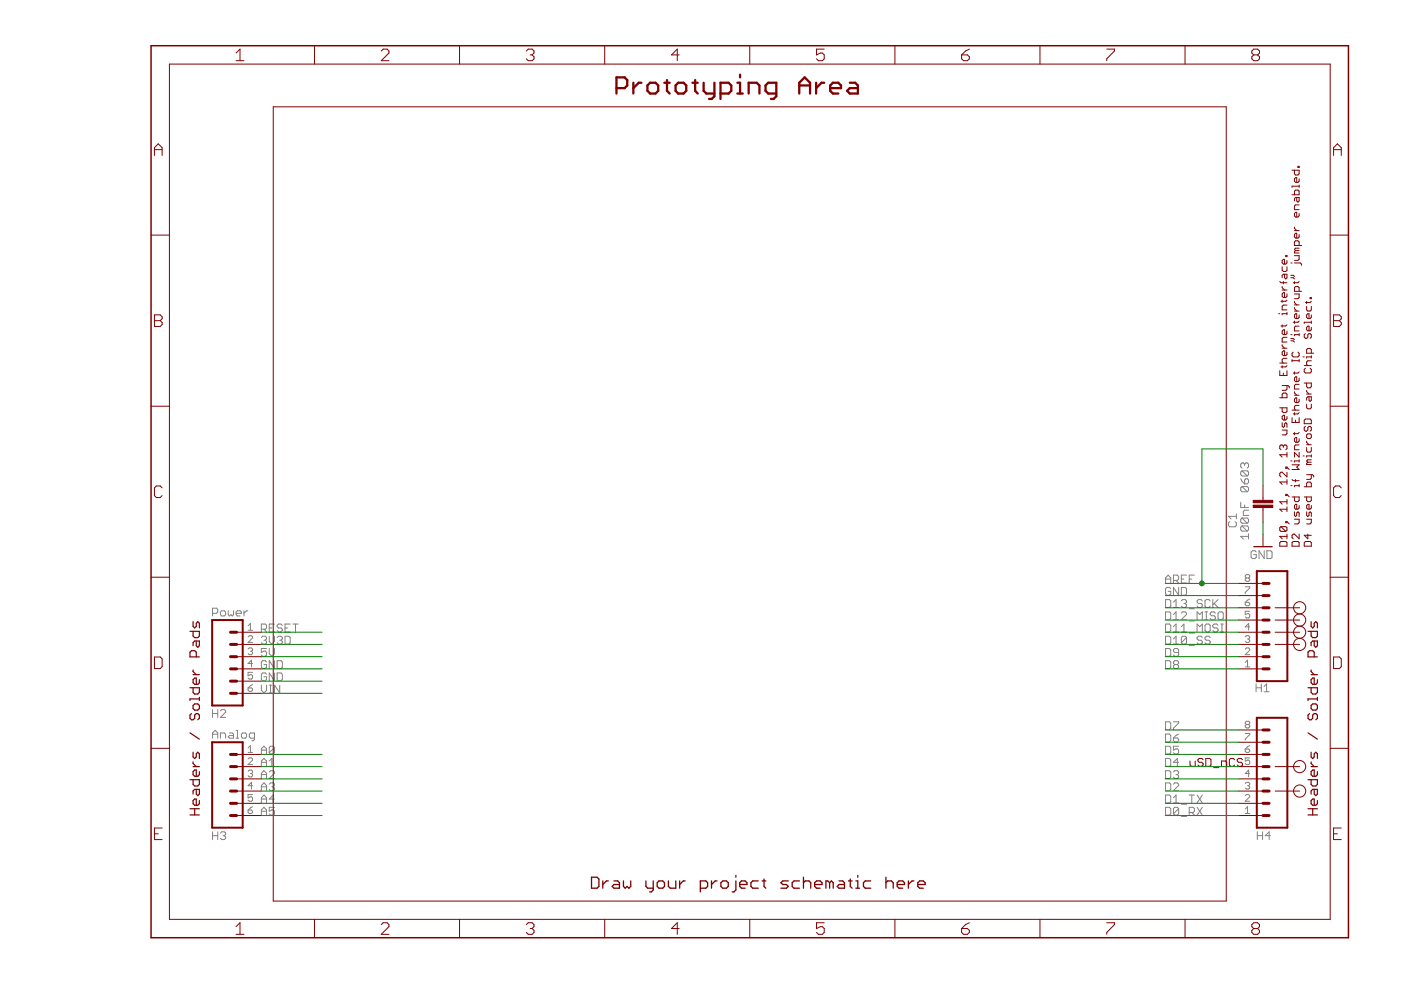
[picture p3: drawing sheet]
<svg xmlns="http://www.w3.org/2000/svg" width="297mm" height="210mm" viewBox="0 0 297 210" stroke-linecap="round" stroke-linejoin="round" font-family="sans-serif">
<g fill="#808080" stroke="#808080" stroke-width=".21">
<path d="M45.1 128.9v1.7z"/>
<path d="M45.1 128.9h.8z"/>
<path d="M45.9 128.9l.3 .3z"/>
<path d="M46.2 129.2v.6z"/>
<path d="M46.2 129.8l-.3 .2z"/>
<path d="M45.1 130h.8z"/>
<path d="M47 130.6h.6z"/>
<path d="M47.6 130.6l.2-.3z"/>
<path d="M47.8 129.8v.5z"/>
<path d="M47.6 129.5l.2 .3z"/>
<path d="M47 129.5h.6z"/>
<path d="M46.7 129.8l.3-.3z"/>
<path d="M46.7 129.8v.5z"/>
<path d="M46.7 130.3l.3 .3z"/>
<path d="M48.4 129.5v.8z"/>
<path d="M48.4 130.3l.3 .3z"/>
<path d="M48.7 130.6l.3-.3z"/>
<path d="M49 130.3l.2 .3z"/>
<path d="M49.2 130.6l.3-.3z"/>
<path d="M49.5 129.5v.8z"/>
<path d="M50.3 130.6h.6z"/>
<path d="M50.1 130.3l.2 .3z"/>
<path d="M50.1 129.8v.5z"/>
<path d="M50.1 129.8l.2-.3z"/>
<path d="M50.3 129.5h.6z"/>
<path d="M50.9 129.5l.3 .3z"/>
<path d="M51.2 129.8v.2z"/>
<path d="M50.1 130h1.1z"/>
<path d="M51.7 129.5v1.1z"/>
<path d="M51.7 130l.6-.5z"/>
<path d="M52.3 129.5h.3z"/>
<path d="M45.1 155.4v1.1z"/>
<path d="M45.6 154.9l-.5 .5z"/>
<path d="M45.6 154.9l.6 .5z"/>
<path d="M46.2 155.4v1.1z"/>
<path d="M45.1 155.7h1.1z"/>
<path d="M46.7 155.4v1.1z"/>
<path d="M46.7 155.4h.9z"/>
<path d="M47.6 155.4l.2 .3z"/>
<path d="M47.8 155.7v.8z"/>
<path d="M48.7 155.4h.5z"/>
<path d="M49.2 155.4l.3 .3z"/>
<path d="M49.5 155.7v.8z"/>
<path d="M48.7 156.5h.8z"/>
<path d="M48.4 156.2l.3 .3z"/>
<path d="M48.7 156l-.3 .2z"/>
<path d="M48.7 156h.8z"/>
<path d="M50.1 154.9h.2z"/>
<path d="M50.3 154.9v1.6z"/>
<path d="M50.1 156.5h.5z"/>
<path d="M51.5 156.5h.5z"/>
<path d="M52.3 156.2l-.3 .3z"/>
<path d="M52.3 155.7v.5z"/>
<path d="M52 155.4l.3 .3z"/>
<path d="M51.5 155.4h.5z"/>
<path d="M51.2 155.7l.3-.3z"/>
<path d="M51.2 155.7v.5z"/>
<path d="M51.2 156.2l.3 .3z"/>
<path d="M53.4 157.1h.3z"/>
<path d="M53.7 157.1l.3-.3z"/>
<path d="M54 155.4v1.4z"/>
<path d="M53.1 155.4h.9z"/>
<path d="M52.9 155.7l.2-.3z"/>
<path d="M52.9 155.7v.5z"/>
<path d="M52.9 156.2l.2 .3z"/>
<path d="M53.1 156.5h.9z"/>
<path d="M263.1 113.7l.5 .6z"/>
<path d="M263.1 113.7h1.6z"/>
<path d="M264.7 113.2v1.1z"/>
<path d="M263.3 112.6h1.1z"/>
<path d="M263.1 112.3l.2 .3z"/>
<path d="M263.1 111.8v.5z"/>
<path d="M263.1 111.8l.2-.3z"/>
<path d="M263.3 111.5h1.1z"/>
<path d="M264.4 111.5l.3 .3z"/>
<path d="M264.7 111.8v.5z"/>
<path d="M264.4 112.6l.3-.3z"/>
<path d="M263.3 111.5l1.1 1.1z"/>
<path d="M263.3 110.9h1.1z"/>
<path d="M263.1 110.7l.2 .2z"/>
<path d="M263.1 110.1v.6z"/>
<path d="M263.1 110.1l.2-.3z"/>
<path d="M263.3 109.8h1.1z"/>
<path d="M264.4 109.8l.3 .3z"/>
<path d="M264.7 110.1v.6z"/>
<path d="M264.7 110.7l-.3 .2z"/>
<path d="M263.3 109.8l1.1 1.1z"/>
<path d="M263.6 109.3h1.1z"/>
<path d="M263.6 108.4v.9z"/>
<path d="M263.6 108.4l.3-.2z"/>
<path d="M263.9 108.2h.8z"/>
<path d="M263.1 107.6h1.6z"/>
<path d="M263.1 106.5v1.1z"/>
<path d="M263.9 107.1v.5z"/>
<path d="M263.3 104.3h1.1z"/>
<path d="M263.1 104l.2 .3z"/>
<path d="M263.1 103.4v.6z"/>
<path d="M263.1 103.4l.2-.2z"/>
<path d="M263.3 103.2h1.1z"/>
<path d="M264.4 103.2l.3 .2z"/>
<path d="M264.7 103.4v.6z"/>
<path d="M264.7 104l-.3 .3z"/>
<path d="M263.3 103.2l1.1 1.1z"/>
<path d="M263.1 101.5l.2 .5z"/>
<path d="M263.3 102l.6 .6z"/>
<path d="M263.9 102.6h.5z"/>
<path d="M264.4 102.6l.3-.3z"/>
<path d="M264.7 101.8v.5z"/>
<path d="M264.4 101.5l.3 .3z"/>
<path d="M264.2 101.5h.2z"/>
<path d="M264.2 101.5l-.3 .3z"/>
<path d="M263.9 101.8v.8z"/>
<path d="M263.3 100.9h1.1z"/>
<path d="M263.1 100.6l.2 .3z"/>
<path d="M263.1 100.1v.5z"/>
<path d="M263.1 100.1l.2-.3z"/>
<path d="M263.3 99.8h1.1z"/>
<path d="M264.4 99.8l.3 .3z"/>
<path d="M264.7 100.1v.5z"/>
<path d="M264.7 100.6l-.3 .3z"/>
<path d="M263.3 99.8l1.1 1.1z"/>
<path d="M263.1 99l.2 .3z"/>
<path d="M263.1 98.4v.6z"/>
<path d="M263.1 98.4l.2-.3z"/>
<path d="M263.3 98.1h.3z"/>
<path d="M263.6 98.1l.3 .3z"/>
<path d="M263.9 98.4v.3z"/>
<path d="M263.9 98.4l.3-.3z"/>
<path d="M264.2 98.1h.2z"/>
<path d="M264.4 98.1l.3 .3z"/>
<path d="M264.7 98.4v.6z"/>
<path d="M264.7 99l-.3 .3z"/>
<path d="M266.1 116.8l.3 .3z"/>
<path d="M265.5 116.8h.6z"/>
<path d="M265.5 116.8l-.2 .3z"/>
<path d="M265.3 117.1v1.1z"/>
<path d="M265.3 118.2l.2 .2z"/>
<path d="M265.5 118.4h.6z"/>
<path d="M266.1 118.4l.3-.2z"/>
<path d="M266.4 117.6v.6z"/>
<path d="M265.8 117.6h.6z"/>
<path d="M266.9 116.8v1.6z"/>
<path d="M266.9 116.8l1.1 1.6z"/>
<path d="M268 116.8v1.6z"/>
<path d="M268.6 116.8v1.6z"/>
<path d="M268.6 118.4h.8z"/>
<path d="M269.4 118.4l.3-.2z"/>
<path d="M269.7 117.1v1.1z"/>
<path d="M269.4 116.8l.3 .3z"/>
<path d="M268.6 116.8h.8z"/>
<path d="M52.6 132.7l.5-.5z"/>
<path d="M53.1 132.2v1.4z"/>
<path d="M52.6 133.6h1z"/>
<path d="M52.6 136.2h1z"/>
<path d="M52.6 136.2l1-.9z"/>
<path d="M53.6 135v.3z"/>
<path d="M53.3 134.8l.3 .2z"/>
<path d="M52.9 134.8h.4z"/>
<path d="M52.6 135l.3-.2z"/>
<path d="M52.6 137.6l.3-.2z"/>
<path d="M52.9 137.4h.4z"/>
<path d="M53.3 137.4l.3 .2z"/>
<path d="M53.6 137.6v.3z"/>
<path d="M53.6 137.9l-.3 .2z"/>
<path d="M53.1 138.1h.2z"/>
<path d="M53.3 138.1l.3 .2z"/>
<path d="M53.6 138.3v.3z"/>
<path d="M53.6 138.6l-.3 .2z"/>
<path d="M52.9 138.8h.4z"/>
<path d="M52.6 138.6l.3 .2z"/>
<path d="M53.3 140v1.4z"/>
<path d="M52.6 140.7l.7-.7z"/>
<path d="M52.6 140.7h1z"/>
<path d="M52.6 142.6h1z"/>
<path d="M52.6 142.6v.7z"/>
<path d="M52.6 143.3l.5-.3z"/>
<path d="M53.1 143h.2z"/>
<path d="M53.3 143l.3 .3z"/>
<path d="M53.6 143.3v.4z"/>
<path d="M53.6 143.7l-.3 .3z"/>
<path d="M52.9 144h.4z"/>
<path d="M52.6 143.7l.3 .3z"/>
<path d="M45.1 150.5v1.6z"/>
<path d="M45.1 151.3h1.1z"/>
<path d="M46.2 150.5v1.6z"/>
<path d="M46.7 152.1h1.1z"/>
<path d="M46.7 152.1l1.1-1.1z"/>
<path d="M47.8 150.7v.3z"/>
<path d="M47.6 150.5l.2 .2z"/>
<path d="M47 150.5h.6z"/>
<path d="M46.7 150.7l.3-.2z"/>
<path d="M53.1 145.4l.5-.3z"/>
<path d="M52.6 145.9l.5-.5z"/>
<path d="M52.6 145.9v.4z"/>
<path d="M52.6 146.3l.3 .3z"/>
<path d="M52.9 146.6h.4z"/>
<path d="M53.3 146.6l.3-.3z"/>
<path d="M53.6 146.1v.2z"/>
<path d="M53.3 145.9l.3 .2z"/>
<path d="M52.6 145.9h.7z"/>
<path d="M52.6 158.6l.5-.5z"/>
<path d="M53.1 158.1v1.4z"/>
<path d="M52.6 159.5h1z"/>
<path d="M52.6 162.1h1z"/>
<path d="M52.6 162.1l1-.9z"/>
<path d="M53.6 160.9v.3z"/>
<path d="M53.3 160.7l.3 .2z"/>
<path d="M52.9 160.7h.4z"/>
<path d="M52.6 160.9l.3-.2z"/>
<path d="M52.6 163.5l.3-.2z"/>
<path d="M52.9 163.3h.4z"/>
<path d="M53.3 163.3l.3 .2z"/>
<path d="M53.6 163.5v.3z"/>
<path d="M53.6 163.8l-.3 .2z"/>
<path d="M53.1 164h.2z"/>
<path d="M53.3 164l.3 .2z"/>
<path d="M53.6 164.2v.3z"/>
<path d="M53.6 164.5l-.3 .2z"/>
<path d="M52.9 164.7h.4z"/>
<path d="M52.6 164.5l.3 .2z"/>
<path d="M53.3 165.9v1.4z"/>
<path d="M52.6 166.6l.7-.7z"/>
<path d="M52.6 166.6h1z"/>
<path d="M52.6 168.5h1z"/>
<path d="M52.6 168.5v.7z"/>
<path d="M52.6 169.2l.5-.3z"/>
<path d="M53.1 168.9h.2z"/>
<path d="M53.3 168.9l.3 .3z"/>
<path d="M53.6 169.2v.5z"/>
<path d="M53.6 169.7l-.3 .2z"/>
<path d="M52.9 169.9h.4z"/>
<path d="M52.6 169.7l.3 .2z"/>
<path d="M45.1 176.4v1.6z"/>
<path d="M45.1 177.2h1.1z"/>
<path d="M46.2 176.4v1.6z"/>
<path d="M46.7 176.6l.3-.2z"/>
<path d="M47 176.4h.6z"/>
<path d="M47.6 176.4l.2 .2z"/>
<path d="M47.8 176.6v.3z"/>
<path d="M47.8 176.9l-.2 .3z"/>
<path d="M47.3 177.2h.3z"/>
<path d="M47.6 177.2l.2 .3z"/>
<path d="M47.8 177.5v.2z"/>
<path d="M47.8 177.7l-.2 .3z"/>
<path d="M47 178h.6z"/>
<path d="M46.7 177.7l.3 .3z"/>
<path d="M53.1 171.3l.5-.3z"/>
<path d="M52.6 171.8l.5-.5z"/>
<path d="M52.6 171.8v.4z"/>
<path d="M52.6 172.2l.3 .3z"/>
<path d="M52.9 172.5h.4z"/>
<path d="M53.6 172.2l-.3 .3z"/>
<path d="M53.6 172v.2z"/>
<path d="M53.3 171.8l.3 .2z"/>
<path d="M52.6 171.8h.7z"/>
<path d="M264 171.5l.5-.5z"/>
<path d="M264.5 171v1.5z"/>
<path d="M264 172.5h1z"/>
<path d="M264 169.9h1z"/>
<path d="M264 169.9l1-1z"/>
<path d="M265 168.7v.2z"/>
<path d="M264.7 168.5l.3 .2z"/>
<path d="M264.3 168.5h.4z"/>
<path d="M264 168.7l.3-.2z"/>
<path d="M264 166.1l.3-.2z"/>
<path d="M264.3 165.9h.4z"/>
<path d="M264.7 165.9l.3 .2z"/>
<path d="M265 166.1v.2z"/>
<path d="M265 166.3l-.3 .3z"/>
<path d="M264.5 166.6h.2z"/>
<path d="M264.7 166.6l.3 .2z"/>
<path d="M265 166.8v.3z"/>
<path d="M265 167.1l-.3 .2z"/>
<path d="M264.3 167.3h.4z"/>
<path d="M264 167.1l.3 .2z"/>
<path d="M264.7 163.3v1.4z"/>
<path d="M264 164l.7-.7z"/>
<path d="M264 164h1z"/>
<path d="M264 160.7h1z"/>
<path d="M264 160.7v.7z"/>
<path d="M264 161.4l.5-.2z"/>
<path d="M264.5 161.2h.2z"/>
<path d="M264.7 161.2l.3 .2z"/>
<path d="M265 161.4v.5z"/>
<path d="M265 161.9l-.3 .2z"/>
<path d="M264.3 162.1h.4z"/>
<path d="M264 161.9l.3 .2z"/>
<path d="M264.5 158.3l.5-.2z"/>
<path d="M264 158.8l.5-.5z"/>
<path d="M264 158.8v.5z"/>
<path d="M264 159.3l.3 .2z"/>
<path d="M264.3 159.5h.4z"/>
<path d="M264.7 159.5l.3-.2z"/>
<path d="M265 159v.3z"/>
<path d="M264.7 158.8l.3 .2z"/>
<path d="M264 158.8h.7z"/>
<path d="M264 155.5h1z"/>
<path d="M265 155.5v.2z"/>
<path d="M265 155.7l-1 1z"/>
<path d="M264 156.7v.2z"/>
<path d="M264 153.2l.3-.3z"/>
<path d="M264.3 152.9h.4z"/>
<path d="M264.7 152.9l.3 .3z"/>
<path d="M265 153.2v.2z"/>
<path d="M265 153.4l-.3 .2z"/>
<path d="M264.7 153.6l.3 .3z"/>
<path d="M265 153.9v.2z"/>
<path d="M265 154.1l-.3 .2z"/>
<path d="M264.3 154.3h.4z"/>
<path d="M264 154.1l.3 .2z"/>
<path d="M264 153.9v.2z"/>
<path d="M264 153.9l.3-.3z"/>
<path d="M264 153.4l.3 .2z"/>
<path d="M264 153.2v.2z"/>
<path d="M264.3 153.6h.4z"/>
<path d="M266.6 176.4v1.6z"/>
<path d="M266.6 177.2h1.1z"/>
<path d="M267.7 176.4v1.6z"/>
<path d="M269.1 176.4v1.6z"/>
<path d="M268.2 177.2l.9-.8z"/>
<path d="M268.2 177.2h1.2z"/>
<path d="M264 140.4l.5-.4z"/>
<path d="M264.5 140v1.4z"/>
<path d="M264 141.4h1z"/>
<path d="M264 138.8h1z"/>
<path d="M264 138.8l1-.9z"/>
<path d="M265 137.6v.3z"/>
<path d="M264.7 137.4l.3 .2z"/>
<path d="M264.3 137.4h.4z"/>
<path d="M264.3 137.4l-.3 .2z"/>
<path d="M264 135l.3-.2z"/>
<path d="M264.3 134.8h.4z"/>
<path d="M264.7 134.8l.3 .2z"/>
<path d="M265 135v.3z"/>
<path d="M265 135.3l-.3 .2z"/>
<path d="M264.5 135.5h.2z"/>
<path d="M264.7 135.5l.3 .2z"/>
<path d="M265 135.7v.3z"/>
<path d="M265 136l-.3 .2z"/>
<path d="M264.3 136.2h.4z"/>
<path d="M264 136l.3 .2z"/>
<path d="M264.7 132.2v1.4z"/>
<path d="M264 132.9l.7-.7z"/>
<path d="M264 132.9h1z"/>
<path d="M264 129.6h1z"/>
<path d="M264 129.6v.7z"/>
<path d="M264 130.3l.5-.2z"/>
<path d="M264.5 130.1h.2z"/>
<path d="M264.7 130.1l.3 .2z"/>
<path d="M265 130.3v.5z"/>
<path d="M265 130.8l-.3 .2z"/>
<path d="M264.3 131h.4z"/>
<path d="M264 130.8l.3 .2z"/>
<path d="M264.5 127.3l.5-.3z"/>
<path d="M264 127.7l.5-.4z"/>
<path d="M264 127.7v.5z"/>
<path d="M264 128.2l.3 .2z"/>
<path d="M264.3 128.4h.4z"/>
<path d="M265 128.2l-.3 .2z"/>
<path d="M265 128v.2z"/>
<path d="M264.7 127.7l.3 .3z"/>
<path d="M264 127.7h.7z"/>
<path d="M264 124.4h1z"/>
<path d="M265 124.4v.3z"/>
<path d="M264 125.6l1-.9z"/>
<path d="M264 125.6v.3z"/>
<path d="M264 122.1l.3-.3z"/>
<path d="M264.3 121.8h.4z"/>
<path d="M264.7 121.8l.3 .3z"/>
<path d="M265 122.1v.2z"/>
<path d="M265 122.3l-.3 .3z"/>
<path d="M264.7 122.6l.3 .2z"/>
<path d="M265 122.8v.2z"/>
<path d="M265 123l-.3 .3z"/>
<path d="M264.3 123.3h.4z"/>
<path d="M264 123l.3 .3z"/>
<path d="M264 122.8v.2z"/>
<path d="M264 122.8l.3-.2z"/>
<path d="M264 122.3l.3 .3z"/>
<path d="M264 122.1v.2z"/>
<path d="M264.3 122.6h.4z"/>
<path d="M266.3 145v1.7z"/>
<path d="M266.3 145.8h1.1z"/>
<path d="M267.4 145v1.7z"/>
<path d="M268 145.6l.5-.6z"/>
<path d="M268.5 145v1.7z"/>
<path d="M268 146.7h1.1z"/>
<path d="M260.7 110.6l-.2 .3z"/>
<path d="M260.5 110.9v.5z"/>
<path d="M260.5 111.4l.2 .3z"/>
<path d="M260.7 111.7h1.2z"/>
<path d="M262.1 111.4l-.2 .3z"/>
<path d="M262.1 110.9v.5z"/>
<path d="M261.9 110.6l.2 .3z"/>
<path d="M260.5 109.5l.5 .5z"/>
<path d="M260.5 109.5h1.6z"/>
<path d="M262.1 108.9v1.1z"/>
<path d="M55.4 158.8v1.1z"/>
<path d="M56 158.2l-.6 .6z"/>
<path d="M56 158.2l.5 .6z"/>
<path d="M56.5 158.8v1.1z"/>
<path d="M55.4 159h1.1z"/>
<path d="M57.1 158.5v1.1z"/>
<path d="M57.4 158.2l-.3 .3z"/>
<path d="M57.4 158.2h.5z"/>
<path d="M57.9 158.2l.3 .3z"/>
<path d="M58.2 158.5v1.1z"/>
<path d="M58.2 159.6l-.3 .3z"/>
<path d="M57.4 159.9h.5z"/>
<path d="M57.1 159.6l.3 .3z"/>
<path d="M57.1 159.6l1.1-1.1z"/>
<path d="M55.4 161.4v1.1z"/>
<path d="M55.4 161.4l.6-.6z"/>
<path d="M56 160.8l.5 .6z"/>
<path d="M56.5 161.4v1.1z"/>
<path d="M55.4 161.6h1.1z"/>
<path d="M57.1 161.4l.5-.6z"/>
<path d="M57.6 160.8v1.7z"/>
<path d="M57.1 162.5h1.1z"/>
<path d="M55.4 164v1.1z"/>
<path d="M55.4 164l.6-.6z"/>
<path d="M56 163.4l.5 .6z"/>
<path d="M56.5 164v1.1z"/>
<path d="M55.4 164.2h1.1z"/>
<path d="M57.1 165.1h1.1z"/>
<path d="M57.1 165.1l1.1-1.1z"/>
<path d="M58.2 163.7v.3z"/>
<path d="M57.9 163.4l.3 .3z"/>
<path d="M57.4 163.4h.5z"/>
<path d="M57.4 163.4l-.3 .3z"/>
<path d="M55.4 166.5v1.1z"/>
<path d="M55.4 166.5l.6-.5z"/>
<path d="M56 166l.5 .5z"/>
<path d="M56.5 166.5v1.1z"/>
<path d="M55.4 166.8h1.1z"/>
<path d="M57.1 166.3l.3-.3z"/>
<path d="M57.4 166h.5z"/>
<path d="M57.9 166l.3 .3z"/>
<path d="M58.2 166.3v.2z"/>
<path d="M58.2 166.5l-.3 .3z"/>
<path d="M57.6 166.8h.3z"/>
<path d="M57.9 166.8l.3 .3z"/>
<path d="M58.2 167.1v.3z"/>
<path d="M58.2 167.4l-.3 .2z"/>
<path d="M57.4 167.6h.5z"/>
<path d="M57.1 167.4l.3 .2z"/>
<path d="M55.4 169.1v1.1z"/>
<path d="M56 168.6l-.6 .5z"/>
<path d="M56 168.6l.5 .5z"/>
<path d="M56.5 169.1v1.1z"/>
<path d="M55.4 169.4h1.1z"/>
<path d="M57.9 168.6v1.6z"/>
<path d="M57.9 168.6l-.8 .8z"/>
<path d="M57.1 169.4h1.1z"/>
<path d="M55.4 171.7v1.1z"/>
<path d="M55.4 171.7l.6-.5z"/>
<path d="M56 171.2l.5 .5z"/>
<path d="M56.5 171.7v1.1z"/>
<path d="M55.4 172h1.1z"/>
<path d="M57.1 171.2h1.1z"/>
<path d="M57.1 171.2v.8z"/>
<path d="M57.1 172l.5-.3z"/>
<path d="M57.6 171.7h.3z"/>
<path d="M57.9 171.7l.3 .3z"/>
<path d="M58.2 172v.6z"/>
<path d="M57.9 172.8l.3-.2z"/>
<path d="M57.4 172.8h.5z"/>
<path d="M57.1 172.6l.3 .2z"/>
<path d="M56.2 140.1l.3 .3z"/>
<path d="M55.7 140.1h.5z"/>
<path d="M55.7 140.1l-.3 .3z"/>
<path d="M55.4 140.4v1.1z"/>
<path d="M55.4 141.5l.3 .3z"/>
<path d="M55.7 141.8h.5z"/>
<path d="M56.2 141.8l.3-.3z"/>
<path d="M56.5 140.9v.6z"/>
<path d="M56 140.9h.5z"/>
<path d="M57.1 140.1v1.7z"/>
<path d="M57.1 140.1l1.1 1.7z"/>
<path d="M58.2 140.1v1.7z"/>
<path d="M58.8 140.1v1.7z"/>
<path d="M58.8 141.8h.8z"/>
<path d="M59.6 141.8l.3-.3z"/>
<path d="M59.9 140.4v1.1z"/>
<path d="M59.6 140.1l.3 .3z"/>
<path d="M58.8 140.1h.8z"/>
<path d="M56.2 142.7l.3 .3z"/>
<path d="M55.7 142.7h.5z"/>
<path d="M55.4 143l.3-.3z"/>
<path d="M55.4 143v1.1z"/>
<path d="M55.4 144.1l.3 .2z"/>
<path d="M55.7 144.3h.5z"/>
<path d="M56.2 144.3l.3-.2z"/>
<path d="M56.5 143.5v.6z"/>
<path d="M56 143.5h.5z"/>
<path d="M57.1 142.7v1.6z"/>
<path d="M57.1 142.7l1.1 1.6z"/>
<path d="M58.2 142.7v1.6z"/>
<path d="M58.8 142.7v1.6z"/>
<path d="M58.8 144.3h.8z"/>
<path d="M59.6 144.3l.3-.2z"/>
<path d="M59.9 143v1.1z"/>
<path d="M59.6 142.7l.3 .3z"/>
<path d="M58.8 142.7h.8z"/>
<path d="M247.9 124.5l.3 .3z"/>
<path d="M247.4 124.5h.5z"/>
<path d="M247.4 124.5l-.3 .3z"/>
<path d="M247.1 124.8v1.1z"/>
<path d="M247.1 125.9l.3 .3z"/>
<path d="M247.4 126.2h.5z"/>
<path d="M247.9 126.2l.3-.3z"/>
<path d="M248.2 125.4v.5z"/>
<path d="M247.7 125.4h.5z"/>
<path d="M248.8 124.5v1.7z"/>
<path d="M248.8 124.5l1.1 1.7z"/>
<path d="M249.9 124.5v1.7z"/>
<path d="M250.5 124.5v1.7z"/>
<path d="M250.5 126.2h.8z"/>
<path d="M251.6 125.9l-.3 .3z"/>
<path d="M251.6 124.8v1.1z"/>
<path d="M251.3 124.5l.3 .3z"/>
<path d="M250.5 124.5h.8z"/>
<path d="M55.4 145.3v1.1z"/>
<path d="M55.4 146.4l.6 .5z"/>
<path d="M56 146.9l.5-.5z"/>
<path d="M56.5 145.3v1.1z"/>
<path d="M57.1 146.9h.5z"/>
<path d="M57.4 145.3v1.6z"/>
<path d="M57.1 145.3h.5z"/>
<path d="M58.2 145.3v1.6z"/>
<path d="M58.2 145.3l1.1 1.6z"/>
<path d="M59.3 145.3v1.6z"/>
<path d="M55.4 132.3v1.7z"/>
<path d="M55.4 132.3h.8z"/>
<path d="M56.2 132.3l.3 .3z"/>
<path d="M56.5 132.6v.5z"/>
<path d="M56.5 133.1l-.3 .3z"/>
<path d="M55.4 133.4h.8z"/>
<path d="M56 133.4l.5 .6z"/>
<path d="M57.1 132.3h1.1z"/>
<path d="M57.1 132.3v1.7z"/>
<path d="M57.1 134h1.1z"/>
<path d="M57.1 133.1h.5z"/>
<path d="M59.6 132.3l.3 .3z"/>
<path d="M59 132.3h.6z"/>
<path d="M59 132.3l-.2 .3z"/>
<path d="M58.8 132.6v.3z"/>
<path d="M58.8 132.9l.2 .2z"/>
<path d="M59 133.1h.6z"/>
<path d="M59.6 133.1l.3 .3z"/>
<path d="M59.9 133.4v.3z"/>
<path d="M59.9 133.7l-.3 .3z"/>
<path d="M59 134h.6z"/>
<path d="M58.8 133.7l.2 .3z"/>
<path d="M60.4 132.3h1.1z"/>
<path d="M60.4 132.3v1.7z"/>
<path d="M60.4 134h1.1z"/>
<path d="M60.4 133.1h.6z"/>
<path d="M62.7 132.3v1.7z"/>
<path d="M62.1 132.3h1.1z"/>
<path d="M247.1 122.5v1.1z"/>
<path d="M247.7 121.9l-.6 .6z"/>
<path d="M247.7 121.9l.5 .6z"/>
<path d="M248.2 122.5v1.1z"/>
<path d="M247.1 122.8h1.1z"/>
<path d="M248.8 121.9v1.7z"/>
<path d="M248.8 121.9h.8z"/>
<path d="M249.6 121.9l.3 .3z"/>
<path d="M249.9 122.2v.6z"/>
<path d="M249.6 123.1l.3-.3z"/>
<path d="M248.8 123.1h.8z"/>
<path d="M249.3 123.1l.6 .5z"/>
<path d="M250.5 121.9h1.1z"/>
<path d="M250.5 121.9v1.7z"/>
<path d="M250.5 123.6h1.1z"/>
<path d="M250.5 122.8h.5z"/>
<path d="M252.1 121.9v1.7z"/>
<path d="M252.1 121.9h1.1z"/>
<path d="M252.1 122.8h.6z"/>
<path d="M247.1 127.1v1.7z"/>
<path d="M247.1 128.8h.8z"/>
<path d="M247.9 128.8l.3-.3z"/>
<path d="M248.2 127.4v1.1z"/>
<path d="M247.9 127.1l.3 .3z"/>
<path d="M247.1 127.1h.8z"/>
<path d="M249.3 127.1l-.5 .6z"/>
<path d="M249.3 127.1v1.7z"/>
<path d="M248.8 128.8h1.1z"/>
<path d="M250.5 127.4l.2-.3z"/>
<path d="M250.7 127.1h.6z"/>
<path d="M251.3 127.1l.3 .3z"/>
<path d="M251.6 127.4v.3z"/>
<path d="M251.6 127.7l-.3 .3z"/>
<path d="M251 128h.3z"/>
<path d="M251.3 128l.3 .2z"/>
<path d="M251.6 128.2v.3z"/>
<path d="M251.6 128.5l-.3 .3z"/>
<path d="M250.7 128.8h.6z"/>
<path d="M250.5 128.5l.2 .3z"/>
<path d="M252.1 129.1h1.1z"/>
<path d="M254.6 127.1l.3 .3z"/>
<path d="M254.1 127.1h.5z"/>
<path d="M254.1 127.1l-.3 .3z"/>
<path d="M253.8 127.4v.3z"/>
<path d="M253.8 127.7l.3 .3z"/>
<path d="M254.1 128h.5z"/>
<path d="M254.6 128l.3 .2z"/>
<path d="M254.9 128.2v.3z"/>
<path d="M254.9 128.5l-.3 .3z"/>
<path d="M254.1 128.8h.5z"/>
<path d="M253.8 128.5l.3 .3z"/>
<path d="M256.3 127.1l.3 .3z"/>
<path d="M255.8 127.1h.5z"/>
<path d="M255.8 127.1l-.3 .3z"/>
<path d="M255.5 127.4v1.1z"/>
<path d="M255.5 128.5l.3 .3z"/>
<path d="M255.8 128.8h.5z"/>
<path d="M256.3 128.8l.3-.3z"/>
<path d="M257.1 127.1v1.7z"/>
<path d="M257.1 128.2l1.2-1.1z"/>
<path d="M257.4 128l.9 .8z"/>
<path d="M247.1 129.7v1.7z"/>
<path d="M247.1 131.4h.8z"/>
<path d="M247.9 131.4l.3-.3z"/>
<path d="M248.2 130v1.1z"/>
<path d="M247.9 129.7l.3 .3z"/>
<path d="M247.1 129.7h.8z"/>
<path d="M248.8 130.3l.5-.6z"/>
<path d="M249.3 129.7v1.7z"/>
<path d="M248.8 131.4h1.1z"/>
<path d="M250.5 131.4h1.1z"/>
<path d="M250.5 131.4l1.1-1.1z"/>
<path d="M251.6 130v.3z"/>
<path d="M251.3 129.7l.3 .3z"/>
<path d="M250.7 129.7h.6z"/>
<path d="M250.7 129.7l-.2 .3z"/>
<path d="M252.1 131.7h1.1z"/>
<path d="M253.8 129.7v1.7z"/>
<path d="M253.8 129.7l.6 .6z"/>
<path d="M254.4 130.3l.5-.6z"/>
<path d="M254.9 129.7v1.7z"/>
<path d="M255.5 131.4h.5z"/>
<path d="M255.8 129.7v1.7z"/>
<path d="M255.5 129.7h.5z"/>
<path d="M257.4 129.7l.3 .3z"/>
<path d="M256.9 129.7h.5z"/>
<path d="M256.9 129.7l-.3 .3z"/>
<path d="M256.6 130v.3z"/>
<path d="M256.6 130.3l.3 .3z"/>
<path d="M256.9 130.6h.5z"/>
<path d="M257.4 130.6l.3 .2z"/>
<path d="M257.7 130.8v.3z"/>
<path d="M257.7 131.1l-.3 .3z"/>
<path d="M256.9 131.4h.5z"/>
<path d="M256.6 131.1l.3 .3z"/>
<path d="M258.5 129.7h.6z"/>
<path d="M258.5 129.7l-.2 .3z"/>
<path d="M258.3 130v1.1z"/>
<path d="M258.3 131.1l.2 .3z"/>
<path d="M258.5 131.4h.6z"/>
<path d="M259.1 131.4l.3-.3z"/>
<path d="M259.4 130v1.1z"/>
<path d="M259.1 129.7l.3 .3z"/>
<path d="M247.1 132.3v1.7z"/>
<path d="M247.1 134h.8z"/>
<path d="M247.9 134l.3-.3z"/>
<path d="M248.2 132.6v1.1z"/>
<path d="M247.9 132.3l.3 .3z"/>
<path d="M247.1 132.3h.8z"/>
<path d="M249.3 132.3l-.5 .6z"/>
<path d="M249.3 132.3v1.7z"/>
<path d="M248.8 134h1.1z"/>
<path d="M250.5 132.9l.5-.6z"/>
<path d="M251 132.3v1.7z"/>
<path d="M250.5 134h1.1z"/>
<path d="M252.1 134.2h1.1z"/>
<path d="M253.8 132.3v1.7z"/>
<path d="M253.8 132.3l.6 .6z"/>
<path d="M254.9 132.3l-.5 .6z"/>
<path d="M254.9 132.3v1.7z"/>
<path d="M255.8 132.3h.5z"/>
<path d="M255.8 132.3l-.3 .3z"/>
<path d="M255.5 132.6v1.1z"/>
<path d="M255.5 133.7l.3 .3z"/>
<path d="M255.8 134h.5z"/>
<path d="M256.3 134l.3-.3z"/>
<path d="M256.6 132.6v1.1z"/>
<path d="M256.3 132.3l.3 .3z"/>
<path d="M258 132.3l.3 .3z"/>
<path d="M257.4 132.3h.6z"/>
<path d="M257.1 132.6l.3-.3z"/>
<path d="M257.1 132.6v.3z"/>
<path d="M257.1 132.9l.3 .2z"/>
<path d="M257.4 133.1h.6z"/>
<path d="M258 133.1l.3 .3z"/>
<path d="M258.3 133.4v.3z"/>
<path d="M258.3 133.7l-.3 .3z"/>
<path d="M257.4 134h.6z"/>
<path d="M257.1 133.7l.3 .3z"/>
<path d="M258.8 134h.6z"/>
<path d="M259.1 132.3v1.7z"/>
<path d="M258.8 132.3h.6z"/>
<path d="M247.1 134.9v1.7z"/>
<path d="M247.1 136.6h.8z"/>
<path d="M247.9 136.6l.3-.3z"/>
<path d="M248.2 135.2v1.1z"/>
<path d="M247.9 134.9l.3 .3z"/>
<path d="M247.1 134.9h.8z"/>
<path d="M249.3 134.9l-.5 .6z"/>
<path d="M249.3 134.9v1.7z"/>
<path d="M248.8 136.6h1.1z"/>
<path d="M250.5 135.2v1.1z"/>
<path d="M250.5 135.2l.2-.3z"/>
<path d="M250.7 134.9h.6z"/>
<path d="M251.3 134.9l.3 .3z"/>
<path d="M251.6 135.2v1.1z"/>
<path d="M251.6 136.3l-.3 .3z"/>
<path d="M250.7 136.6h.6z"/>
<path d="M250.5 136.3l.2 .3z"/>
<path d="M251.6 135.2l-1.1 1.1z"/>
<path d="M252.1 136.8h1.1z"/>
<path d="M254.6 134.9l.3 .3z"/>
<path d="M254.1 134.9h.5z"/>
<path d="M254.1 134.9l-.3 .3z"/>
<path d="M253.8 135.2v.3z"/>
<path d="M253.8 135.5l.3 .2z"/>
<path d="M254.1 135.7h.5z"/>
<path d="M254.6 135.7l.3 .3z"/>
<path d="M254.9 136v.3z"/>
<path d="M254.9 136.3l-.3 .3z"/>
<path d="M254.1 136.6h.5z"/>
<path d="M253.8 136.3l.3 .3z"/>
<path d="M256.3 134.9l.3 .3z"/>
<path d="M255.8 134.9h.5z"/>
<path d="M255.8 134.9l-.3 .3z"/>
<path d="M255.5 135.2v.3z"/>
<path d="M255.5 135.5l.3 .2z"/>
<path d="M255.8 135.7h.5z"/>
<path d="M256.3 135.7l.3 .3z"/>
<path d="M256.6 136v.3z"/>
<path d="M256.6 136.3l-.3 .3z"/>
<path d="M255.8 136.6h.5z"/>
<path d="M255.5 136.3l.3 .3z"/>
<path d="M247.1 137.5v1.6z"/>
<path d="M247.1 139.1h.8z"/>
<path d="M247.9 139.1l.3-.2z"/>
<path d="M248.2 137.8v1.1z"/>
<path d="M247.9 137.5l.3 .3z"/>
<path d="M247.1 137.5h.8z"/>
<path d="M248.8 138.9l.3 .2z"/>
<path d="M249.1 139.1h.5z"/>
<path d="M249.6 139.1l.3-.2z"/>
<path d="M249.9 137.8v1.1z"/>
<path d="M249.6 137.5l.3 .3z"/>
<path d="M249.1 137.5h.5z"/>
<path d="M249.1 137.5l-.3 .3z"/>
<path d="M248.8 137.8v.2z"/>
<path d="M248.8 138l.3 .3z"/>
<path d="M249.1 138.3h.8z"/>
<path d="M247.1 140.1v1.7z"/>
<path d="M247.1 141.8h.8z"/>
<path d="M247.9 141.8l.3-.3z"/>
<path d="M248.2 140.4v1.1z"/>
<path d="M247.9 140.1l.3 .3z"/>
<path d="M247.1 140.1h.8z"/>
<path d="M248.8 140.4l.3-.3z"/>
<path d="M249.1 140.1h.5z"/>
<path d="M249.6 140.1l.3 .3z"/>
<path d="M249.9 140.4v.2z"/>
<path d="M249.9 140.6l-.3 .3z"/>
<path d="M249.6 140.9l.3 .3z"/>
<path d="M249.9 141.2v.3z"/>
<path d="M249.9 141.5l-.3 .3z"/>
<path d="M249.1 141.8h.5z"/>
<path d="M248.8 141.5l.3 .3z"/>
<path d="M248.8 141.2v.3z"/>
<path d="M248.8 141.2l.3-.3z"/>
<path d="M248.8 140.6l.3 .3z"/>
<path d="M248.8 140.4v.2z"/>
<path d="M249.1 140.9h.5z"/>
<path d="M247.1 153v1.7z"/>
<path d="M247.1 154.7h.8z"/>
<path d="M248.2 154.4l-.3 .3z"/>
<path d="M248.2 153.3v1.1z"/>
<path d="M247.9 153l.3 .3z"/>
<path d="M247.1 153h.8z"/>
<path d="M248.8 153h1.1z"/>
<path d="M249.9 153v.3z"/>
<path d="M249.9 153.3l-1.1 1.1z"/>
<path d="M248.8 154.4v.3z"/>
<path d="M247.1 155.6v1.7z"/>
<path d="M247.1 157.3h.8z"/>
<path d="M247.9 157.3l.3-.3z"/>
<path d="M248.2 155.9v1.1z"/>
<path d="M247.9 155.6l.3 .3z"/>
<path d="M247.1 155.6h.8z"/>
<path d="M249.3 155.9l.6-.3z"/>
<path d="M249.3 155.9l-.5 .6z"/>
<path d="M248.8 156.5v.5z"/>
<path d="M248.8 157l.3 .3z"/>
<path d="M249.1 157.3h.5z"/>
<path d="M249.6 157.3l.3-.3z"/>
<path d="M249.9 156.7v.3z"/>
<path d="M249.6 156.5l.3 .2z"/>
<path d="M248.8 156.5h.8z"/>
<path d="M247.1 158.2v1.7z"/>
<path d="M247.1 159.9h.8z"/>
<path d="M247.9 159.9l.3-.3z"/>
<path d="M248.2 158.5v1.1z"/>
<path d="M247.9 158.2l.3 .3z"/>
<path d="M247.1 158.2h.8z"/>
<path d="M248.8 158.2h1.1z"/>
<path d="M248.8 158.2v.8z"/>
<path d="M248.8 159l.5-.2z"/>
<path d="M249.3 158.8h.3z"/>
<path d="M249.6 158.8l.3 .2z"/>
<path d="M249.9 159v.6z"/>
<path d="M249.9 159.6l-.3 .3z"/>
<path d="M249.1 159.9h.5z"/>
<path d="M248.8 159.6l.3 .3z"/>
<path d="M247.1 160.8v1.7z"/>
<path d="M247.1 162.5h.8z"/>
<path d="M247.9 162.5l.3-.3z"/>
<path d="M248.2 161.1v1.1z"/>
<path d="M247.9 160.8l.3 .3z"/>
<path d="M247.1 160.8h.8z"/>
<path d="M249.6 160.8v1.7z"/>
<path d="M249.6 160.8l-.8 .8z"/>
<path d="M248.8 161.6h1.1z"/>
<path d="M247.1 163.4v1.7z"/>
<path d="M247.1 165.1h.8z"/>
<path d="M247.9 165.1l.3-.3z"/>
<path d="M248.2 163.7v1.1z"/>
<path d="M247.9 163.4l.3 .3z"/>
<path d="M247.1 163.4h.8z"/>
<path d="M248.8 163.7l.3-.3z"/>
<path d="M249.1 163.4h.5z"/>
<path d="M249.6 163.4l.3 .3z"/>
<path d="M249.9 163.7v.3z"/>
<path d="M249.6 164.2l.3-.2z"/>
<path d="M249.3 164.2h.3z"/>
<path d="M249.6 164.2l.3 .3z"/>
<path d="M249.9 164.5v.3z"/>
<path d="M249.6 165.1l.3-.3z"/>
<path d="M249.1 165.1h.5z"/>
<path d="M248.8 164.8l.3 .3z"/>
<path d="M247.1 166v1.6z"/>
<path d="M247.1 167.6h.8z"/>
<path d="M247.9 167.6l.3-.2z"/>
<path d="M248.2 166.3v1.1z"/>
<path d="M247.9 166l.3 .3z"/>
<path d="M247.1 166h.8z"/>
<path d="M248.8 167.6h1.1z"/>
<path d="M248.8 167.6l1.1-1.1z"/>
<path d="M249.9 166.3v.2z"/>
<path d="M249.6 166l.3 .3z"/>
<path d="M249.1 166h.5z"/>
<path d="M249.1 166l-.3 .3z"/>
<path d="M55.4 135.2l.3-.3z"/>
<path d="M55.7 134.9h.5z"/>
<path d="M56.2 134.9l.3 .3z"/>
<path d="M56.5 135.2v.3z"/>
<path d="M56.5 135.5l-.3 .2z"/>
<path d="M56 135.7h.2z"/>
<path d="M56.2 135.7l.3 .3z"/>
<path d="M56.5 136v.3z"/>
<path d="M56.5 136.3l-.3 .3z"/>
<path d="M55.7 136.6h.5z"/>
<path d="M55.4 136.3l.3 .3z"/>
<path d="M57.1 134.9v1.1z"/>
<path d="M57.1 136l.5 .6z"/>
<path d="M57.6 136.6l.6-.6z"/>
<path d="M58.2 134.9v1.1z"/>
<path d="M58.8 135.2l.2-.3z"/>
<path d="M59 134.9h.6z"/>
<path d="M59.6 134.9l.3 .3z"/>
<path d="M59.9 135.2v.3z"/>
<path d="M59.9 135.5l-.3 .2z"/>
<path d="M59.3 135.7h.3z"/>
<path d="M59.6 135.7l.3 .3z"/>
<path d="M59.9 136v.3z"/>
<path d="M59.9 136.3l-.3 .3z"/>
<path d="M59 136.6h.6z"/>
<path d="M58.8 136.3l.2 .3z"/>
<path d="M60.4 134.9v1.7z"/>
<path d="M60.4 136.6h.9z"/>
<path d="M61.3 136.6l.2-.3z"/>
<path d="M61.5 135.2v1.1z"/>
<path d="M61.3 134.9l.2 .3z"/>
<path d="M60.4 134.9h.9z"/>
<path d="M55.4 137.5h1.1z"/>
<path d="M55.4 137.5v.8z"/>
<path d="M55.4 138.3l.6-.3z"/>
<path d="M56 138h.2z"/>
<path d="M56.2 138l.3 .3z"/>
<path d="M56.5 138.3v.6z"/>
<path d="M56.2 139.1l.3-.2z"/>
<path d="M55.7 139.1h.5z"/>
<path d="M55.4 138.9l.3 .2z"/>
<path d="M57.1 137.5v1.1z"/>
<path d="M57.1 138.6l.5 .5z"/>
<path d="M57.6 139.1l.6-.5z"/>
<path d="M58.2 137.5v1.1z"/>
<path d="M247.1 168.6v1.6z"/>
<path d="M247.1 170.2h.8z"/>
<path d="M247.9 170.2l.3-.2z"/>
<path d="M248.2 168.9v1.1z"/>
<path d="M247.9 168.6l.3 .3z"/>
<path d="M247.1 168.6h.8z"/>
<path d="M249.3 168.6l-.5 .5z"/>
<path d="M249.3 168.6v1.6z"/>
<path d="M248.8 170.2h1.1z"/>
<path d="M250.5 170.5h1.1z"/>
<path d="M252.7 168.6v1.6z"/>
<path d="M252.1 168.6h1.1z"/>
<path d="M253.8 168.6l1.1 1.6z"/>
<path d="M254.9 168.6l-1.1 1.6z"/>
<path d="M247.1 171.2v1.6z"/>
<path d="M247.1 172.8h.8z"/>
<path d="M247.9 172.8l.3-.2z"/>
<path d="M248.2 171.4v1.2z"/>
<path d="M247.9 171.2l.3 .2z"/>
<path d="M247.1 171.2h.8z"/>
<path d="M248.8 171.4v1.2z"/>
<path d="M248.8 171.4l.3-.2z"/>
<path d="M249.1 171.2h.5z"/>
<path d="M249.6 171.2l.3 .2z"/>
<path d="M249.9 171.4v1.2z"/>
<path d="M249.9 172.6l-.3 .2z"/>
<path d="M249.1 172.8h.5z"/>
<path d="M248.8 172.6l.3 .2z"/>
<path d="M248.8 172.6l1.1-1.2z"/>
<path d="M250.5 173.1h1.1z"/>
<path d="M252.1 171.2v1.6z"/>
<path d="M252.1 171.2h.9z"/>
<path d="M253 171.2l.2 .2z"/>
<path d="M253.2 171.4v.6z"/>
<path d="M253.2 172l-.2 .3z"/>
<path d="M252.1 172.3h.9z"/>
<path d="M252.7 172.3l.5 .5z"/>
<path d="M253.8 171.2l1.1 1.6z"/>
<path d="M254.9 171.2l-1.1 1.6z"/>
</g>
<g fill="#800000" stroke="#800000" stroke-width=".49">
<path d="M130.7 16.4v3.4z"/>
<path d="M130.7 16.4h1.7z"/>
<path d="M132.4 16.4l.6 .6z"/>
<path d="M133 17v1.1z"/>
<path d="M133 18.1l-.6 .6z"/>
<path d="M130.7 18.7h1.7z"/>
<path d="M134.3 17.5v2.3z"/>
<path d="M134.3 18.7l1.1-1.2z"/>
<path d="M135.4 17.5h.6z"/>
<path d="M137.8 19.8h1.2z"/>
<path d="M139 19.8l.6-.5z"/>
<path d="M139.6 18.1v1.2z"/>
<path d="M139 17.5l.6 .6z"/>
<path d="M137.8 17.5h1.2z"/>
<path d="M137.8 17.5l-.5 .6z"/>
<path d="M137.3 18.1v1.2z"/>
<path d="M137.3 19.3l.5 .5z"/>
<path d="M141.4 17v2.3z"/>
<path d="M141.4 19.3l.6 .5z"/>
<path d="M140.8 17.5h1.2z"/>
<path d="M143.8 19.8h1.1z"/>
<path d="M145.5 19.3l-.6 .5z"/>
<path d="M145.5 18.1v1.2z"/>
<path d="M144.9 17.5l.6 .6z"/>
<path d="M143.8 17.5h1.1z"/>
<path d="M143.8 17.5l-.6 .6z"/>
<path d="M143.2 18.1v1.2z"/>
<path d="M143.2 19.3l.6 .5z"/>
<path d="M147.4 17v2.3z"/>
<path d="M147.4 19.3l.5 .5z"/>
<path d="M146.8 17.5h1.1z"/>
<path d="M149.2 17.5v1.8z"/>
<path d="M149.2 19.3l.6 .5z"/>
<path d="M149.8 19.8h1.7z"/>
<path d="M151.5 17.5v2.9z"/>
<path d="M151.5 20.4l-.6 .6z"/>
<path d="M150.3 21h.6z"/>
<path d="M152.8 17.5v3.5z"/>
<path d="M152.8 17.5h1.7z"/>
<path d="M154.5 17.5l.5 .6z"/>
<path d="M155 18.1v1.2z"/>
<path d="M155 19.3l-.5 .5z"/>
<path d="M152.8 19.8h1.7z"/>
<path d="M156.3 17.5h.6z"/>
<path d="M156.9 17.5v2.3z"/>
<path d="M156.3 19.8h1.2z"/>
<path d="M156.9 15.8v.6z"/>
<path d="M158.7 17.5v2.3z"/>
<path d="M158.7 17.5h1.7z"/>
<path d="M160.4 17.5l.6 .6z"/>
<path d="M161 18.1v1.7z"/>
<path d="M163.4 21h.6z"/>
<path d="M164 21l.6-.6z"/>
<path d="M164.6 17.5v2.9z"/>
<path d="M162.9 17.5h1.7z"/>
<path d="M162.9 17.5l-.6 .6z"/>
<path d="M162.3 18.1v1.2z"/>
<path d="M162.3 19.3l.6 .5z"/>
<path d="M162.9 19.8h1.7z"/>
<path d="M169.5 17.5v2.3z"/>
<path d="M170.6 16.4l-1.1 1.1z"/>
<path d="M170.6 16.4l1.1 1.1z"/>
<path d="M171.7 17.5v2.3z"/>
<path d="M169.5 18.1h2.2z"/>
<path d="M173 17.5v2.3z"/>
<path d="M173 18.7l1.2-1.2z"/>
<path d="M174.2 17.5h.6z"/>
<path d="M176.6 19.8h1.1z"/>
<path d="M176 19.3l.6 .5z"/>
<path d="M176 18.1v1.2z"/>
<path d="M176.6 17.5l-.6 .6z"/>
<path d="M176.6 17.5h1.1z"/>
<path d="M177.7 17.5l.6 .6z"/>
<path d="M178.3 18.1v.6z"/>
<path d="M176 18.7h2.3z"/>
<path d="M180.2 17.5h1.1z"/>
<path d="M181.3 17.5l.6 .6z"/>
<path d="M181.9 18.1v1.7z"/>
<path d="M180.2 19.8h1.7z"/>
<path d="M179.6 19.3l.6 .5z"/>
<path d="M179.6 19.3l.6-.6z"/>
<path d="M180.2 18.7h1.7z"/>
</g>
<g fill="#800000" stroke="#800000" stroke-width=".25">
<path d="M40.3 172.8h2z"/>
<path d="M41.3 171.5v1.3z"/>
<path d="M40.3 171.5h2z"/>
<path d="M42.3 169.7v.7z"/>
<path d="M41.9 170.7l.4-.3z"/>
<path d="M41.3 170.7h.6z"/>
<path d="M40.9 170.4l.4 .3z"/>
<path d="M40.9 169.7v.7z"/>
<path d="M40.9 169.7l.4-.3z"/>
<path d="M41.3 169.4h.3z"/>
<path d="M41.6 169.4v1.3z"/>
<path d="M40.9 167.7v.7z"/>
<path d="M40.9 167.7l.4-.3z"/>
<path d="M41.3 167.4h1z"/>
<path d="M42.3 167.4v1z"/>
<path d="M42.3 168.4l-.4 .3z"/>
<path d="M41.6 168.4l.3 .3z"/>
<path d="M41.6 167.4v1z"/>
<path d="M40.3 165.3h2z"/>
<path d="M42.3 165.3v1z"/>
<path d="M42.3 166.3l-.4 .3z"/>
<path d="M41.3 166.6h.6z"/>
<path d="M40.9 166.3l.4 .3z"/>
<path d="M40.9 165.3v1z"/>
<path d="M42.3 163.6v.7z"/>
<path d="M42.3 164.3l-.4 .3z"/>
<path d="M41.3 164.6h.6z"/>
<path d="M40.9 164.3l.4 .3z"/>
<path d="M40.9 163.6v.7z"/>
<path d="M40.9 163.6l.4-.3z"/>
<path d="M41.3 163.3h.3z"/>
<path d="M41.6 163.3v1.3z"/>
<path d="M40.9 162.5h1.4z"/>
<path d="M40.9 161.9l.7 .6z"/>
<path d="M40.9 161.5v.4z"/>
<path d="M42.3 159.8v1z"/>
<path d="M41.9 159.5l.4 .3z"/>
<path d="M41.9 159.5l-.3 .3z"/>
<path d="M41.6 159.8v.7z"/>
<path d="M41.6 160.5l-.3 .3z"/>
<path d="M40.9 160.5l.4 .3z"/>
<path d="M40.9 159.5v1z"/>
<path d="M40.3 155.4l2 1.3z"/>
<path d="M40.6 151.3l-.3 .3z"/>
<path d="M40.3 151.6v.7z"/>
<path d="M40.3 152.3l.3 .3z"/>
<path d="M40.6 152.6h.3z"/>
<path d="M40.9 152.6l.4-.3z"/>
<path d="M41.3 151.6v.7z"/>
<path d="M41.3 151.6l.3-.3z"/>
<path d="M41.6 151.3h.3z"/>
<path d="M41.9 151.3l.4 .3z"/>
<path d="M42.3 151.6v.7z"/>
<path d="M41.9 152.6l.4-.3z"/>
<path d="M42.3 149.6v.6z"/>
<path d="M41.9 149.2l.4 .4z"/>
<path d="M41.3 149.2h.6z"/>
<path d="M40.9 149.6l.4-.4z"/>
<path d="M40.9 149.6v.6z"/>
<path d="M40.9 150.2l.4 .4z"/>
<path d="M41.3 150.6h.6z"/>
<path d="M41.9 150.6l.4-.4z"/>
<path d="M40.3 148.2v.3z"/>
<path d="M40.3 148.2h2z"/>
<path d="M42.3 147.8v.7z"/>
<path d="M40.3 145.8h2z"/>
<path d="M42.3 145.8v1z"/>
<path d="M42.3 146.8l-.4 .4z"/>
<path d="M41.3 147.2h.6z"/>
<path d="M40.9 146.8l.4 .4z"/>
<path d="M40.9 145.8v1z"/>
<path d="M42.3 144.1v.7z"/>
<path d="M42.3 144.8l-.4 .3z"/>
<path d="M41.3 145.1h.6z"/>
<path d="M40.9 144.8l.4 .3z"/>
<path d="M40.9 144.1v.7z"/>
<path d="M41.3 143.8l-.4 .3z"/>
<path d="M41.3 143.8h.3z"/>
<path d="M41.6 143.8v1.3z"/>
<path d="M40.9 143h1.4z"/>
<path d="M40.9 142.4l.7 .6z"/>
<path d="M40.9 142v.4z"/>
<path d="M40.3 139.3h2z"/>
<path d="M40.3 138.3v1z"/>
<path d="M40.3 138.3l.3-.3z"/>
<path d="M40.6 138h.7z"/>
<path d="M41.3 138l.3 .3z"/>
<path d="M41.6 138.3v1z"/>
<path d="M40.9 136.2v.7z"/>
<path d="M40.9 136.2l.4-.3z"/>
<path d="M41.3 135.9h1z"/>
<path d="M42.3 135.9v1z"/>
<path d="M42.3 136.9l-.4 .3z"/>
<path d="M41.6 136.9l.3 .3z"/>
<path d="M41.6 135.9v1z"/>
<path d="M40.3 133.9h2z"/>
<path d="M42.3 133.9v1z"/>
<path d="M42.3 134.9l-.4 .3z"/>
<path d="M41.3 135.2h.6z"/>
<path d="M40.9 134.9l.4 .3z"/>
<path d="M40.9 133.9v1z"/>
<path d="M42.3 132.1v1z"/>
<path d="M41.9 131.8l.4 .3z"/>
<path d="M41.9 131.8l-.3 .3z"/>
<path d="M41.6 132.1v.7z"/>
<path d="M41.6 132.8l-.3 .3z"/>
<path d="M40.9 132.8l.4 .3z"/>
<path d="M40.9 131.8v1z"/>
<path d="M277.3 172.8h2z"/>
<path d="M278.3 171.5v1.3z"/>
<path d="M277.3 171.5h2z"/>
<path d="M279.3 169.7v.7z"/>
<path d="M279 170.7l.3-.3z"/>
<path d="M278.3 170.7h.7z"/>
<path d="M278 170.4l.3 .3z"/>
<path d="M278 169.7v.7z"/>
<path d="M278 169.7l.3-.3z"/>
<path d="M278.3 169.4h.3z"/>
<path d="M278.6 169.4v1.3z"/>
<path d="M278 167.7v.7z"/>
<path d="M278 167.7l.3-.3z"/>
<path d="M278.3 167.4h1z"/>
<path d="M279.3 167.4v1z"/>
<path d="M279 168.7l.3-.3z"/>
<path d="M278.6 168.4l.4 .3z"/>
<path d="M278.6 167.4v1z"/>
<path d="M277.3 165.3h2z"/>
<path d="M279.3 165.3v1z"/>
<path d="M279.3 166.3l-.3 .3z"/>
<path d="M278.3 166.6h.7z"/>
<path d="M278 166.3l.3 .3z"/>
<path d="M278 165.3v1z"/>
<path d="M279.3 163.6v.7z"/>
<path d="M279 164.6l.3-.3z"/>
<path d="M278.3 164.6h.7z"/>
<path d="M278 164.3l.3 .3z"/>
<path d="M278 163.6v.7z"/>
<path d="M278 163.6l.3-.3z"/>
<path d="M278.3 163.3h.3z"/>
<path d="M278.6 163.3v1.3z"/>
<path d="M278 162.5h1.3z"/>
<path d="M278 161.9l.6 .6z"/>
<path d="M278 161.5v.4z"/>
<path d="M279.3 159.8v1z"/>
<path d="M279 159.5l.3 .3z"/>
<path d="M279 159.5l-.4 .3z"/>
<path d="M278.6 159.8v.7z"/>
<path d="M278.6 160.5l-.3 .3z"/>
<path d="M278 160.5l.3 .3z"/>
<path d="M278 159.5v1z"/>
<path d="M277.3 155.4l2 1.3z"/>
<path d="M277.6 151.3l-.3 .3z"/>
<path d="M277.3 151.6v.7z"/>
<path d="M277.3 152.3l.3 .3z"/>
<path d="M277.6 152.6h.4z"/>
<path d="M278 152.6l.3-.3z"/>
<path d="M278.3 151.6v.7z"/>
<path d="M278.3 151.6l.3-.3z"/>
<path d="M278.6 151.3h.4z"/>
<path d="M279 151.3l.3 .3z"/>
<path d="M279.3 151.6v.7z"/>
<path d="M279 152.6l.3-.3z"/>
<path d="M279.3 149.6v.6z"/>
<path d="M279 149.2l.3 .4z"/>
<path d="M278.3 149.2h.7z"/>
<path d="M278 149.6l.3-.4z"/>
<path d="M278 149.6v.6z"/>
<path d="M278 150.2l.3 .4z"/>
<path d="M278.3 150.6h.7z"/>
<path d="M279 150.6l.3-.4z"/>
<path d="M277.3 148.2v.3z"/>
<path d="M277.3 148.2h2z"/>
<path d="M279.3 147.8v.7z"/>
<path d="M277.3 145.8h2z"/>
<path d="M279.3 145.8v1z"/>
<path d="M279.3 146.8l-.3 .4z"/>
<path d="M278.3 147.2h.7z"/>
<path d="M278 146.8l.3 .4z"/>
<path d="M278 145.8v1z"/>
<path d="M279.3 144.1v.7z"/>
<path d="M279 145.1l.3-.3z"/>
<path d="M278.3 145.1h.7z"/>
<path d="M278 144.8l.3 .3z"/>
<path d="M278 144.1v.7z"/>
<path d="M278 144.1l.3-.3z"/>
<path d="M278.3 143.8h.3z"/>
<path d="M278.6 143.8v1.3z"/>
<path d="M278 143h1.3z"/>
<path d="M278 142.4l.6 .6z"/>
<path d="M278 142v.4z"/>
<path d="M277.3 139.3h2z"/>
<path d="M277.3 138.3v1z"/>
<path d="M277.3 138.3l.3-.3z"/>
<path d="M277.6 138h.7z"/>
<path d="M278.3 138l.3 .3z"/>
<path d="M278.6 138.3v1z"/>
<path d="M278 136.2v.7z"/>
<path d="M278 136.2l.3-.3z"/>
<path d="M278.3 135.9h1z"/>
<path d="M279.3 135.9v1z"/>
<path d="M279 137.2l.3-.3z"/>
<path d="M278.6 136.9l.4 .3z"/>
<path d="M278.6 135.9v1z"/>
<path d="M277.3 133.9h2z"/>
<path d="M279.3 133.9v1z"/>
<path d="M279 135.2l.3-.3z"/>
<path d="M278.3 135.2h.7z"/>
<path d="M278 134.9l.3 .3z"/>
<path d="M278 133.9v1z"/>
<path d="M279.3 132.1v1z"/>
<path d="M279 131.8l.3 .3z"/>
<path d="M279 131.8l-.4 .3z"/>
<path d="M278.6 132.1v.7z"/>
<path d="M278.6 132.8l-.3 .3z"/>
<path d="M278 132.8l.3 .3z"/>
<path d="M278 131.8v1z"/>
</g>
<g fill="#800000" stroke="#800000" stroke-width=".32">
<path d="M32 9.7v189.1z"/>
<path d="M32 198.8h253.9z"/>
<path d="M285.9 9.7v189.1z"/>
<path d="M32 9.7h253.9z"/>
</g>
<g fill="#800000" stroke="#800000" stroke-width=".21">
<path d="M35.9 13.6v181.3z"/>
<path d="M32 49.8h3.9z"/>
<path d="M32.7 31.3v1.7z"/>
<path d="M32.7 31.3l.8-.8z"/>
<path d="M33.5 30.5l.9 .8z"/>
<path d="M34.4 31.3v1.7z"/>
<path d="M32.7 31.7h1.7z"/>
<path d="M32 86.1h3.9z"/>
<path d="M32.7 66.8v2.4z"/>
<path d="M32.7 66.8h1.3z"/>
<path d="M34 66.8l.4 .4z"/>
<path d="M34.4 67.2v.4z"/>
<path d="M34.4 67.6l-.4 .4z"/>
<path d="M34 68l.4 .4z"/>
<path d="M34.4 68.4v.4z"/>
<path d="M34.4 68.8l-.4 .4z"/>
<path d="M32.7 69.2h1.3z"/>
<path d="M32.7 68h1.3z"/>
<path d="M32 122.4h3.9z"/>
<path d="M34 103l.4 .4z"/>
<path d="M33.1 103h.9z"/>
<path d="M33.1 103l-.4 .4z"/>
<path d="M32.7 103.4v1.7z"/>
<path d="M32.7 105.1l.4 .4z"/>
<path d="M33.1 105.5h.9z"/>
<path d="M34.4 105.1l-.4 .4z"/>
<path d="M32 158.7h3.9z"/>
<path d="M32.7 139.3v2.5z"/>
<path d="M32.7 141.8h1.3z"/>
<path d="M34.4 141.4l-.4 .4z"/>
<path d="M34.4 139.7v1.7z"/>
<path d="M34 139.3l.4 .4z"/>
<path d="M32.7 139.3h1.3z"/>
<path d="M32.7 175.6h1.7z"/>
<path d="M32.7 175.6v2.4z"/>
<path d="M32.7 178h1.7z"/>
<path d="M32.7 176.8h.8z"/>
<path d="M35.9 194.9h246.1z"/>
<path d="M66.7 194.9v3.9z"/>
<path d="M50.1 196.5l.8-.9z"/>
<path d="M50.9 195.6v2.5z"/>
<path d="M50.1 198.1h1.6z"/>
<path d="M97.4 194.9v3.9z"/>
<path d="M80.8 198.1h1.7z"/>
<path d="M80.8 198.1l1.7-1.6z"/>
<path d="M82.5 196v.5z"/>
<path d="M82.1 195.6l.4 .4z"/>
<path d="M81.2 195.6h.9z"/>
<path d="M81.2 195.6l-.4 .4z"/>
<path d="M128.2 194.9v3.9z"/>
<path d="M111.6 196l.4-.4z"/>
<path d="M112 195.6h.8z"/>
<path d="M112.8 195.6l.4 .4z"/>
<path d="M113.2 196v.5z"/>
<path d="M113.2 196.5l-.4 .4z"/>
<path d="M112.4 196.9h.4z"/>
<path d="M112.8 196.9l.4 .4z"/>
<path d="M113.2 197.3v.4z"/>
<path d="M113.2 197.7l-.4 .4z"/>
<path d="M112 198.1h.8z"/>
<path d="M111.6 197.7l.4 .4z"/>
<path d="M159 194.9v3.9z"/>
<path d="M143.6 195.6v2.5z"/>
<path d="M143.6 195.6l-1.2 1.3z"/>
<path d="M142.4 196.9h1.6z"/>
<path d="M189.7 194.9v3.9z"/>
<path d="M173.1 195.6h1.7z"/>
<path d="M173.1 195.6v1.3z"/>
<path d="M173.1 196.9l.8-.4z"/>
<path d="M173.9 196.5h.4z"/>
<path d="M174.3 196.5l.5 .4z"/>
<path d="M174.8 196.9v.8z"/>
<path d="M174.8 197.7l-.5 .4z"/>
<path d="M173.5 198.1h.8z"/>
<path d="M173.1 197.7l.4 .4z"/>
<path d="M220.5 194.9v3.9z"/>
<path d="M204.7 196l.8-.4z"/>
<path d="M204.7 196l-.8 .9z"/>
<path d="M203.9 196.9v.8z"/>
<path d="M203.9 197.7l.4 .4z"/>
<path d="M204.3 198.1h.8z"/>
<path d="M205.1 198.1l.4-.4z"/>
<path d="M205.5 197.3v.4z"/>
<path d="M205.1 196.9l.4 .4z"/>
<path d="M203.9 196.9h1.2z"/>
<path d="M251.2 194.9v3.9z"/>
<path d="M234.7 195.6h1.6z"/>
<path d="M236.3 195.6v.4z"/>
<path d="M236.3 196l-1.6 1.7z"/>
<path d="M234.7 197.7v.4z"/>
<path d="M265.4 196l.4-.4z"/>
<path d="M265.8 195.6h.8z"/>
<path d="M266.6 195.6l.4 .4z"/>
<path d="M267 196v.5z"/>
<path d="M267 196.5l-.4 .4z"/>
<path d="M266.6 196.9l.4 .4z"/>
<path d="M267 197.3v.4z"/>
<path d="M267 197.7l-.4 .4z"/>
<path d="M265.8 198.1h.8z"/>
<path d="M265.4 197.7l.4 .4z"/>
<path d="M265.4 197.3v.4z"/>
<path d="M265.4 197.3l.4-.4z"/>
<path d="M265.4 196.5l.4 .4z"/>
<path d="M265.4 196v.5z"/>
<path d="M265.8 196.9h.8z"/>
<path d="M282 13.6v181.3z"/>
<path d="M282 49.8h3.9z"/>
<path d="M282.7 31.3v1.7z"/>
<path d="M282.7 31.3l.8-.8z"/>
<path d="M283.5 30.5l.9 .8z"/>
<path d="M284.4 31.3v1.7z"/>
<path d="M282.7 31.7h1.7z"/>
<path d="M282 86.1h3.9z"/>
<path d="M282.7 66.8v2.4z"/>
<path d="M282.7 66.8h1.3z"/>
<path d="M284 66.8l.4 .4z"/>
<path d="M284.4 67.2v.4z"/>
<path d="M284.4 67.6l-.4 .4z"/>
<path d="M284 68l.4 .4z"/>
<path d="M284.4 68.4v.4z"/>
<path d="M284.4 68.8l-.4 .4z"/>
<path d="M282.7 69.2h1.3z"/>
<path d="M282.7 68h1.3z"/>
<path d="M282 122.4h3.9z"/>
<path d="M284 103l.4 .4z"/>
<path d="M283.1 103h.9z"/>
<path d="M282.7 103.4l.4-.4z"/>
<path d="M282.7 103.4v1.7z"/>
<path d="M282.7 105.1l.4 .4z"/>
<path d="M283.1 105.5h.9z"/>
<path d="M284.4 105.1l-.4 .4z"/>
<path d="M282 158.7h3.9z"/>
<path d="M282.7 139.3v2.5z"/>
<path d="M282.7 141.8h1.3z"/>
<path d="M284.4 141.4l-.4 .4z"/>
<path d="M284.4 139.7v1.7z"/>
<path d="M284 139.3l.4 .4z"/>
<path d="M282.7 139.3h1.3z"/>
<path d="M282.7 175.6h1.7z"/>
<path d="M282.7 175.6v2.4z"/>
<path d="M282.7 178h1.7z"/>
<path d="M282.7 176.8h.8z"/>
<path d="M35.9 13.6h246.1z"/>
<path d="M66.7 9.7v3.9z"/>
<path d="M50.1 11.2l.8-.8z"/>
<path d="M50.9 10.4v2.5z"/>
<path d="M50.1 12.9h1.6z"/>
<path d="M97.4 9.7v3.9z"/>
<path d="M80.8 12.9h1.7z"/>
<path d="M80.8 12.9l1.7-1.7z"/>
<path d="M82.5 10.8v.4z"/>
<path d="M82.1 10.4l.4 .4z"/>
<path d="M81.2 10.4h.9z"/>
<path d="M81.2 10.4l-.4 .4z"/>
<path d="M128.2 9.7v3.9z"/>
<path d="M111.6 10.8l.4-.4z"/>
<path d="M112 10.4h.8z"/>
<path d="M112.8 10.4l.4 .4z"/>
<path d="M113.2 10.8v.4z"/>
<path d="M113.2 11.2l-.4 .4z"/>
<path d="M112.4 11.6h.4z"/>
<path d="M112.8 11.6l.4 .4z"/>
<path d="M113.2 12v.5z"/>
<path d="M113.2 12.5l-.4 .4z"/>
<path d="M112 12.9h.8z"/>
<path d="M111.6 12.5l.4 .4z"/>
<path d="M159 9.7v3.9z"/>
<path d="M143.6 10.4v2.5z"/>
<path d="M143.6 10.4l-1.2 1.2z"/>
<path d="M142.4 11.6h1.6z"/>
<path d="M189.7 9.7v3.9z"/>
<path d="M173.1 10.4h1.7z"/>
<path d="M173.1 10.4v1.2z"/>
<path d="M173.1 11.6l.8-.4z"/>
<path d="M173.9 11.2h.4z"/>
<path d="M174.3 11.2l.5 .4z"/>
<path d="M174.8 11.6v.9z"/>
<path d="M174.3 12.9l.5-.4z"/>
<path d="M173.5 12.9h.8z"/>
<path d="M173.1 12.5l.4 .4z"/>
<path d="M220.5 9.7v3.9z"/>
<path d="M204.7 10.8l.8-.4z"/>
<path d="M204.7 10.8l-.8 .8z"/>
<path d="M203.9 11.6v.9z"/>
<path d="M203.9 12.5l.4 .4z"/>
<path d="M204.3 12.9h.8z"/>
<path d="M205.1 12.9l.4-.4z"/>
<path d="M205.5 12v.5z"/>
<path d="M205.1 11.6l.4 .4z"/>
<path d="M203.9 11.6h1.2z"/>
<path d="M251.2 9.7v3.9z"/>
<path d="M234.7 10.4h1.6z"/>
<path d="M236.3 10.4v.4z"/>
<path d="M236.3 10.8l-1.6 1.7z"/>
<path d="M234.7 12.5v.4z"/>
<path d="M265.4 10.8l.4-.4z"/>
<path d="M265.8 10.4h.8z"/>
<path d="M266.6 10.4l.4 .4z"/>
<path d="M267 10.8v.4z"/>
<path d="M267 11.2l-.4 .4z"/>
<path d="M266.6 11.6l.4 .4z"/>
<path d="M267 12v.5z"/>
<path d="M267 12.5l-.4 .4z"/>
<path d="M265.8 12.9h.8z"/>
<path d="M265.4 12.5l.4 .4z"/>
<path d="M265.4 12v.5z"/>
<path d="M265.4 12l.4-.4z"/>
<path d="M265.4 11.2l.4 .4z"/>
<path d="M265.4 10.8v.4z"/>
<path d="M265.8 11.6h.8z"/>
<path d="M57.9 191.1h202.1z"/>
<path d="M260 22.6v168.5z"/>
<path d="M57.9 22.6h202.1z"/>
<path d="M57.9 22.6v168.5z"/>
<path d="M271.3 115.8h1.6z"/>
<path d="M272.9 115.1v.7z"/>
<path d="M272.6 114.8l.3 .3z"/>
<path d="M271.6 114.8h1z"/>
<path d="M271.3 115.1l.3-.3z"/>
<path d="M271.3 115.1v.7z"/>
<path d="M271.3 113.7l.5 .5z"/>
<path d="M271.3 113.7h1.6z"/>
<path d="M272.9 113.2v1z"/>
<path d="M271.6 112.7h1z"/>
<path d="M271.3 112.4l.3 .3z"/>
<path d="M271.3 111.9v.5z"/>
<path d="M271.3 111.9l.3-.2z"/>
<path d="M271.6 111.7h1z"/>
<path d="M272.6 111.7l.3 .2z"/>
<path d="M272.9 111.9v.5z"/>
<path d="M272.9 112.4l-.3 .3z"/>
<path d="M271.6 111.7l1 1z"/>
<path d="M272.9 110.6l.4 .5z"/>
<path d="M272.6 110.6h.3z"/>
<path d="M272.6 110.6v.2z"/>
<path d="M272.6 110.8h.3z"/>
<path d="M272.9 110.6v.2z"/>
<path d="M271.3 108l.5 .5z"/>
<path d="M271.3 108h1.6z"/>
<path d="M272.9 107.5v1z"/>
<path d="M271.3 106.4l.5 .5z"/>
<path d="M271.3 106.4h1.6z"/>
<path d="M272.9 105.9v1z"/>
<path d="M272.9 104.8l.4 .5z"/>
<path d="M272.6 104.8h.3z"/>
<path d="M272.6 104.8v.3z"/>
<path d="M272.6 105.1h.3z"/>
<path d="M272.9 104.8v.3z"/>
<path d="M271.3 102.2l.5 .5z"/>
<path d="M271.3 102.2h1.6z"/>
<path d="M272.9 101.7v1z"/>
<path d="M272.9 100.1v1z"/>
<path d="M271.8 100.1l1.1 1z"/>
<path d="M271.6 100.1h.2z"/>
<path d="M271.6 100.1l-.3 .3z"/>
<path d="M271.3 100.4v.5z"/>
<path d="M271.3 100.9l.3 .2z"/>
<path d="M272.9 99l.4 .5z"/>
<path d="M272.6 99h.3z"/>
<path d="M272.6 99v.3z"/>
<path d="M272.6 99.3h.3z"/>
<path d="M272.9 99v.3z"/>
<path d="M271.3 96.4l.5 .5z"/>
<path d="M271.3 96.4h1.6z"/>
<path d="M272.9 95.9v1z"/>
<path d="M271.3 95.1l.3 .3z"/>
<path d="M271.3 94.6v.5z"/>
<path d="M271.3 94.6l.3-.3z"/>
<path d="M271.6 94.3h.2z"/>
<path d="M271.8 94.3l.3 .3z"/>
<path d="M272.1 94.6v.2z"/>
<path d="M272.1 94.6l.3-.3z"/>
<path d="M272.4 94.3h.2z"/>
<path d="M272.6 94.3l.3 .3z"/>
<path d="M272.9 94.6v.5z"/>
<path d="M272.9 95.1l-.3 .3z"/>
<path d="M271.8 92.2h.8z"/>
<path d="M272.6 92.2l.3-.3z"/>
<path d="M272.9 91.2v.7z"/>
<path d="M271.8 91.2h1.1z"/>
<path d="M272.9 89.9v.7z"/>
<path d="M272.6 89.6l.3 .3z"/>
<path d="M272.6 89.6l-.2 .3z"/>
<path d="M272.4 89.9v.5z"/>
<path d="M272.1 90.6l.3-.2z"/>
<path d="M271.8 90.4l.3 .2z"/>
<path d="M271.8 89.6v.8z"/>
<path d="M272.9 88.3v.5z"/>
<path d="M272.9 88.8l-.3 .2z"/>
<path d="M272.1 89h.5z"/>
<path d="M271.8 88.8l.3 .2z"/>
<path d="M271.8 88.3v.5z"/>
<path d="M271.8 88.3l.3-.2z"/>
<path d="M272.1 88.1h.3z"/>
<path d="M272.4 88.1v.9z"/>
<path d="M271.3 86.5h1.6z"/>
<path d="M272.9 86.5v.7z"/>
<path d="M272.9 87.2l-.3 .3z"/>
<path d="M272.1 87.5h.5z"/>
<path d="M271.8 87.2l.3 .3z"/>
<path d="M271.8 86.5v.7z"/>
<path d="M271.3 84.3h1.6z"/>
<path d="M272.9 83.6v.7z"/>
<path d="M272.6 83.3l.3 .3z"/>
<path d="M272.1 83.3h.5z"/>
<path d="M271.8 83.6l.3-.3z"/>
<path d="M271.8 83.6v.7z"/>
<path d="M271.8 82.8h.8z"/>
<path d="M272.6 82.8l.3-.3z"/>
<path d="M272.9 81.7v.8z"/>
<path d="M271.8 81.7h1.3z"/>
<path d="M273.1 81.7l.2 .3z"/>
<path d="M273.3 82v.3z"/>
<path d="M271.3 78.6v1z"/>
<path d="M271.3 79.6h1.6z"/>
<path d="M272.9 78.6v1z"/>
<path d="M272.1 79.1v.5z"/>
<path d="M271.6 77.8h1z"/>
<path d="M272.6 77.8l.3-.3z"/>
<path d="M271.8 77.5v.5z"/>
<path d="M271.3 77h1.6z"/>
<path d="M271.8 76.7l.3 .3z"/>
<path d="M271.8 76.2v.5z"/>
<path d="M271.8 76.2l.3-.2z"/>
<path d="M272.1 76h.8z"/>
<path d="M272.9 74.7v.5z"/>
<path d="M272.6 75.4l.3-.2z"/>
<path d="M272.1 75.4h.5z"/>
<path d="M271.8 75.2l.3 .2z"/>
<path d="M271.8 74.7v.5z"/>
<path d="M271.8 74.7l.3-.3z"/>
<path d="M272.1 74.4h.3z"/>
<path d="M272.4 74.4v1z"/>
<path d="M271.8 73.8h1.1z"/>
<path d="M271.8 73.3l.6 .5z"/>
<path d="M271.8 73.1v.2z"/>
<path d="M271.8 72.5h1.1z"/>
<path d="M271.8 71.8v.7z"/>
<path d="M271.8 71.8l.3-.3z"/>
<path d="M272.1 71.5h.8z"/>
<path d="M272.9 70.2v.5z"/>
<path d="M272.9 70.7l-.3 .3z"/>
<path d="M272.1 71h.5z"/>
<path d="M271.8 70.7l.3 .3z"/>
<path d="M271.8 70.2v.5z"/>
<path d="M271.8 70.2l.3-.3z"/>
<path d="M272.1 69.9h.3z"/>
<path d="M272.4 69.9v1.1z"/>
<path d="M271.6 69.1h1z"/>
<path d="M272.6 69.1l.3-.2z"/>
<path d="M271.8 68.9v.5z"/>
<path d="M271.8 66.5v.2z"/>
<path d="M271.8 66.5h1.1z"/>
<path d="M272.9 66.3v.4z"/>
<path d="M271.1 66.5h.2z"/>
<path d="M271.8 65.7h1.1z"/>
<path d="M271.8 64.9v.8z"/>
<path d="M271.8 64.9l.3-.2z"/>
<path d="M272.1 64.7h.8z"/>
<path d="M271.6 63.9h1z"/>
<path d="M272.6 63.9l.3-.3z"/>
<path d="M271.8 63.6v.5z"/>
<path d="M272.9 62.3v.5z"/>
<path d="M272.9 62.8l-.3 .3z"/>
<path d="M272.1 63.1h.5z"/>
<path d="M271.8 62.8l.3 .3z"/>
<path d="M271.8 62.3v.5z"/>
<path d="M271.8 62.3l.3-.2z"/>
<path d="M272.1 62.1h.3z"/>
<path d="M272.4 62.1v1z"/>
<path d="M271.8 61.5h1.1z"/>
<path d="M271.8 61l.6 .5z"/>
<path d="M271.8 60.7v.3z"/>
<path d="M271.6 59.9h1.3z"/>
<path d="M271.3 59.7l.3 .2z"/>
<path d="M272.1 59.7v.5z"/>
<path d="M271.8 58.4v.5z"/>
<path d="M271.8 58.4l.3-.3z"/>
<path d="M272.1 58.1h.8z"/>
<path d="M272.9 58.1v.8z"/>
<path d="M272.9 58.9l-.3 .2z"/>
<path d="M272.4 58.9l.2 .2z"/>
<path d="M272.4 58.1v.8z"/>
<path d="M271.8 56.6v.7z"/>
<path d="M271.8 57.3l.3 .3z"/>
<path d="M272.1 57.6h.5z"/>
<path d="M272.6 57.6l.3-.3z"/>
<path d="M272.9 56.6v.7z"/>
<path d="M272.9 55.2v.5z"/>
<path d="M272.9 55.7l-.3 .3z"/>
<path d="M272.1 56h.5z"/>
<path d="M271.8 55.7l.3 .3z"/>
<path d="M271.8 55.2v.5z"/>
<path d="M271.8 55.2l.3-.2z"/>
<path d="M272.1 55h.3z"/>
<path d="M272.4 55v1z"/>
<path d="M272.6 54.4h.3z"/>
<path d="M272.6 54.2v.2z"/>
<path d="M272.6 54.2h.3z"/>
<path d="M272.9 54.2v.2z"/>
<path d="M273.9 115.8h1.5z"/>
<path d="M275.4 115.1v.7z"/>
<path d="M275.2 114.8l.2 .3z"/>
<path d="M274.2 114.8h1z"/>
<path d="M274.2 114.8l-.3 .3z"/>
<path d="M273.9 115.1v.7z"/>
<path d="M275.4 113.2v1z"/>
<path d="M274.4 113.2l1 1z"/>
<path d="M274.2 113.2h.2z"/>
<path d="M274.2 113.2l-.3 .3z"/>
<path d="M273.9 113.5v.5z"/>
<path d="M273.9 114l.3 .2z"/>
<path d="M274.4 111.1h.8z"/>
<path d="M275.4 110.8l-.2 .3z"/>
<path d="M275.4 110.1v.7z"/>
<path d="M274.4 110.1h1z"/>
<path d="M275.4 108.8v.7z"/>
<path d="M275.2 108.5l.2 .3z"/>
<path d="M274.9 108.8l.3-.3z"/>
<path d="M274.9 108.8v.5z"/>
<path d="M274.9 109.3l-.2 .2z"/>
<path d="M274.4 109.3l.3 .2z"/>
<path d="M274.4 108.5v.8z"/>
<path d="M275.4 107.2v.5z"/>
<path d="M275.4 107.7l-.2 .2z"/>
<path d="M274.7 107.9h.5z"/>
<path d="M274.4 107.7l.3 .2z"/>
<path d="M274.4 107.2v.5z"/>
<path d="M274.7 106.9l-.3 .3z"/>
<path d="M274.7 106.9h.2z"/>
<path d="M274.9 106.9v1z"/>
<path d="M273.9 105.4h1.5z"/>
<path d="M275.4 105.4v.7z"/>
<path d="M275.4 106.1l-.2 .3z"/>
<path d="M274.7 106.4h.5z"/>
<path d="M274.4 106.1l.3 .3z"/>
<path d="M274.4 105.4v.7z"/>
<path d="M274.4 103v.2z"/>
<path d="M274.4 103h1z"/>
<path d="M275.4 102.7v.5z"/>
<path d="M273.7 103h.2z"/>
<path d="M274.2 101.9h1.2z"/>
<path d="M273.9 101.7l.3 .2z"/>
<path d="M274.7 101.7v.5z"/>
<path d="M273.9 99.5h1.5z"/>
<path d="M274.9 99l.5 .5z"/>
<path d="M274.9 99l.5-.4z"/>
<path d="M273.9 98.6h1.5z"/>
<path d="M274.4 97.7v.3z"/>
<path d="M274.4 97.7h1z"/>
<path d="M275.4 97.5v.5z"/>
<path d="M273.7 97.7h.2z"/>
<path d="M274.4 95.9v1z"/>
<path d="M274.4 95.9l1 1z"/>
<path d="M275.4 95.9v1z"/>
<path d="M274.4 95.4h1z"/>
<path d="M274.4 94.6v.8z"/>
<path d="M274.7 94.3l-.3 .3z"/>
<path d="M274.7 94.3h.7z"/>
<path d="M275.4 93v.5z"/>
<path d="M275.4 93.5l-.2 .3z"/>
<path d="M274.7 93.8h.5z"/>
<path d="M274.4 93.5l.3 .3z"/>
<path d="M274.4 93v.5z"/>
<path d="M274.7 92.8l-.3 .2z"/>
<path d="M274.7 92.8h.2z"/>
<path d="M274.9 92.8v1z"/>
<path d="M274.2 91.9h1z"/>
<path d="M275.4 91.7l-.2 .2z"/>
<path d="M274.4 91.7v.5z"/>
<path d="M273.9 88.6v1z"/>
<path d="M273.9 89.6h1.5z"/>
<path d="M275.4 88.6v1z"/>
<path d="M274.7 89.1v.5z"/>
<path d="M274.2 87.8h1z"/>
<path d="M275.2 87.8l.2-.3z"/>
<path d="M274.4 87.5v.5z"/>
<path d="M273.9 87h1.5z"/>
<path d="M274.4 86.7l.3 .3z"/>
<path d="M274.4 86.2v.5z"/>
<path d="M274.4 86.2l.3-.2z"/>
<path d="M274.7 86h.7z"/>
<path d="M275.4 84.6v.5z"/>
<path d="M275.2 85.4l.2-.3z"/>
<path d="M274.7 85.4h.5z"/>
<path d="M274.4 85.1l.3 .3z"/>
<path d="M274.4 84.6v.5z"/>
<path d="M274.7 84.4l-.3 .2z"/>
<path d="M274.7 84.4h.2z"/>
<path d="M274.9 84.4v1z"/>
<path d="M274.4 83.8h1z"/>
<path d="M274.4 83.3l.5 .5z"/>
<path d="M274.4 83.1v.2z"/>
<path d="M274.4 82.5h1z"/>
<path d="M274.4 81.7v.8z"/>
<path d="M274.7 81.5l-.3 .2z"/>
<path d="M274.7 81.5h.7z"/>
<path d="M275.4 80.2v.5z"/>
<path d="M275.4 80.7l-.2 .2z"/>
<path d="M274.7 80.9h.5z"/>
<path d="M274.4 80.7l.3 .2z"/>
<path d="M274.4 80.2v.5z"/>
<path d="M274.7 79.9l-.3 .3z"/>
<path d="M274.7 79.9h.2z"/>
<path d="M274.9 79.9v1z"/>
<path d="M274.2 79.1h1z"/>
<path d="M275.4 78.8l-.2 .3z"/>
<path d="M274.4 78.8v.5z"/>
<path d="M275.4 76.2v.5z"/>
<path d="M273.9 76.5h1.5z"/>
<path d="M273.9 76.2v.5z"/>
<path d="M274.2 74.7l-.3 .2z"/>
<path d="M273.9 74.9v.5z"/>
<path d="M273.9 75.4l.3 .3z"/>
<path d="M274.2 75.7h1z"/>
<path d="M275.4 75.4l-.2 .3z"/>
<path d="M275.4 74.9v.5z"/>
<path d="M275.2 74.7l.2 .2z"/>
<path d="M273.7 72.3h.5z"/>
<path d="M274.2 72.3l.2 .2z"/>
<path d="M273.7 71.8h.5z"/>
<path d="M274.2 71.8l.2 .2z"/>
<path d="M274.4 71v.2z"/>
<path d="M274.4 71h1z"/>
<path d="M275.4 70.7v.5z"/>
<path d="M273.7 71h.2z"/>
<path d="M274.4 70.2h1z"/>
<path d="M274.4 69.4v.8z"/>
<path d="M274.7 69.2l-.3 .2z"/>
<path d="M274.7 69.2h.7z"/>
<path d="M274.2 68.3h1z"/>
<path d="M275.4 68.1l-.2 .2z"/>
<path d="M274.4 68.1v.5z"/>
<path d="M275.4 66.8v.5z"/>
<path d="M275.4 67.3l-.2 .2z"/>
<path d="M274.7 67.5h.5z"/>
<path d="M274.4 67.3l.3 .2z"/>
<path d="M274.4 66.8v.5z"/>
<path d="M274.7 66.5l-.3 .3z"/>
<path d="M274.7 66.5h.2z"/>
<path d="M274.9 66.5v1z"/>
<path d="M274.4 66h1z"/>
<path d="M274.4 65.4l.5 .6z"/>
<path d="M274.4 65.2v.2z"/>
<path d="M274.4 64.6h1z"/>
<path d="M274.4 64.2l.5 .4z"/>
<path d="M274.4 63.9v.3z"/>
<path d="M274.4 63.3h.8z"/>
<path d="M275.2 63.3l.2-.2z"/>
<path d="M275.4 62.3v.8z"/>
<path d="M274.4 62.3h1z"/>
<path d="M274.4 61.8h1.5z"/>
<path d="M274.4 61v.8z"/>
<path d="M274.7 60.7l-.3 .3z"/>
<path d="M274.7 60.7h.5z"/>
<path d="M275.2 60.7l.2 .3z"/>
<path d="M275.4 61v.8z"/>
<path d="M274.2 59.9h1z"/>
<path d="M275.4 59.7l-.2 .2z"/>
<path d="M274.4 59.7v.5z"/>
<path d="M273.7 58.9h.5z"/>
<path d="M274.2 58.9l.2 .2z"/>
<path d="M273.7 58.4h.5z"/>
<path d="M274.2 58.4l.2 .2z"/>
<path d="M275.9 56v.3z"/>
<path d="M275.7 55.8l.2 .2z"/>
<path d="M274.4 55.8h1.3z"/>
<path d="M273.7 55.8h.2z"/>
<path d="M274.4 55.2h.8z"/>
<path d="M275.4 54.9l-.2 .3z"/>
<path d="M275.4 54.2v.7z"/>
<path d="M274.4 54.2h1z"/>
<path d="M274.4 53.6h1z"/>
<path d="M274.4 53.4v.2z"/>
<path d="M274.7 53.1l-.3 .3z"/>
<path d="M274.7 53.1h.7z"/>
<path d="M274.4 52.9l.3 .2z"/>
<path d="M274.7 52.6l-.3 .3z"/>
<path d="M274.7 52.6h.7z"/>
<path d="M274.4 52h1.5z"/>
<path d="M274.4 51.3v.7z"/>
<path d="M274.7 51.1l-.3 .2z"/>
<path d="M274.7 51.1h.5z"/>
<path d="M275.2 51.1l.2 .2z"/>
<path d="M275.4 51.3v.7z"/>
<path d="M275.4 49.7v.5z"/>
<path d="M275.4 50.2l-.2 .3z"/>
<path d="M274.7 50.5h.5z"/>
<path d="M274.4 50.2l.3 .3z"/>
<path d="M274.4 49.7v.5z"/>
<path d="M274.7 49.5l-.3 .2z"/>
<path d="M274.7 49.5h.2z"/>
<path d="M274.9 49.5v1z"/>
<path d="M274.4 48.9h1z"/>
<path d="M274.4 48.4l.5 .5z"/>
<path d="M274.4 48.2v.2z"/>
<path d="M275.4 45.3v.5z"/>
<path d="M275.4 45.8l-.2 .2z"/>
<path d="M274.7 46h.5z"/>
<path d="M274.4 45.8l.3 .2z"/>
<path d="M274.4 45.3v.5z"/>
<path d="M274.7 45l-.3 .3z"/>
<path d="M274.7 45h.2z"/>
<path d="M274.9 45v1z"/>
<path d="M274.4 44.4h1z"/>
<path d="M274.4 43.7v.7z"/>
<path d="M274.7 43.4l-.3 .3z"/>
<path d="M274.7 43.4h.7z"/>
<path d="M274.4 42.1v.5z"/>
<path d="M274.7 41.9l-.3 .2z"/>
<path d="M274.7 41.9h.7z"/>
<path d="M275.4 41.9v.7z"/>
<path d="M275.4 42.6l-.2 .3z"/>
<path d="M274.9 42.6l.3 .3z"/>
<path d="M274.9 41.9v.7z"/>
<path d="M273.9 41.3h1.5z"/>
<path d="M275.4 40.5v.8z"/>
<path d="M275.2 40.3l.2 .2z"/>
<path d="M274.7 40.3h.5z"/>
<path d="M274.7 40.3l-.3 .2z"/>
<path d="M274.4 40.5v.8z"/>
<path d="M273.9 39.5v.2z"/>
<path d="M273.9 39.5h1.5z"/>
<path d="M275.4 39.2v.5z"/>
<path d="M275.4 37.9v.5z"/>
<path d="M275.4 38.4l-.2 .3z"/>
<path d="M274.7 38.7h.5z"/>
<path d="M274.4 38.4l.3 .3z"/>
<path d="M274.4 37.9v.5z"/>
<path d="M274.4 37.9l.3-.2z"/>
<path d="M274.7 37.7h.2z"/>
<path d="M274.9 37.7v1z"/>
<path d="M273.9 36.1h1.5z"/>
<path d="M275.4 36.1v.8z"/>
<path d="M275.4 36.9l-.2 .2z"/>
<path d="M274.7 37.1h.5z"/>
<path d="M274.4 36.9l.3 .2z"/>
<path d="M274.4 36.1v.8z"/>
<path d="M275.2 35.5h.2z"/>
<path d="M275.2 35.3v.2z"/>
<path d="M275.2 35.3h.2z"/>
<path d="M275.4 35.3v.2z"/>
<path d="M270.4 128.9h5.1z"/>
<path d="M270.4 131.5h5.1z"/>
<path d="M270.4 134h5.1z"/>
<path d="M270.4 136.6h5.1z"/>
<path d="M270.4 167.7h5.1z"/>
<path d="M252.3 161.4v.8z"/>
<path d="M252.3 162.2l.3 .3z"/>
<path d="M252.6 162.5h.8z"/>
<path d="M253.4 161.4v1.1z"/>
<path d="M254.8 160.8l.3 .3z"/>
<path d="M254.3 160.8h.5z"/>
<path d="M254.3 160.8l-.3 .3z"/>
<path d="M254 161.1v.3z"/>
<path d="M254 161.4l.3 .2z"/>
<path d="M254.3 161.6h.5z"/>
<path d="M254.8 161.6l.3 .3z"/>
<path d="M255.1 161.9v.3z"/>
<path d="M255.1 162.2l-.3 .3z"/>
<path d="M254.3 162.5h.5z"/>
<path d="M254 162.2l.3 .3z"/>
<path d="M255.7 160.8v1.7z"/>
<path d="M255.7 162.5h.8z"/>
<path d="M256.5 162.5l.3-.3z"/>
<path d="M256.8 161.1v1.1z"/>
<path d="M256.5 160.8l.3 .3z"/>
<path d="M255.7 160.8h.8z"/>
<path d="M257.3 162.8h1.1z"/>
<path d="M259 161.4v1.1z"/>
<path d="M259 161.4h.8z"/>
<path d="M259.8 161.4l.3 .2z"/>
<path d="M260.1 161.6v.9z"/>
<path d="M261.5 160.8l.3 .3z"/>
<path d="M260.9 160.8h.6z"/>
<path d="M260.9 160.8l-.3 .3z"/>
<path d="M260.6 161.1v1.1z"/>
<path d="M260.6 162.2l.3 .3z"/>
<path d="M260.9 162.5h.6z"/>
<path d="M261.5 162.5l.3-.3z"/>
<path d="M263.1 160.8l.3 .3z"/>
<path d="M262.6 160.8h.5z"/>
<path d="M262.6 160.8l-.3 .3z"/>
<path d="M262.3 161.1v.3z"/>
<path d="M262.3 161.4l.3 .2z"/>
<path d="M262.6 161.6h.5z"/>
<path d="M263.1 161.6l.3 .3z"/>
<path d="M263.4 161.9v.3z"/>
<path d="M263.1 162.5l.3-.3z"/>
<path d="M262.6 162.5h.5z"/>
<path d="M262.3 162.2l.3 .3z"/>
<path d="M270.4 162.5h5.1z"/>
<path d="M276.5 115.8h1.5z"/>
<path d="M278 115.1v.7z"/>
<path d="M277.8 114.8l.2 .3z"/>
<path d="M276.8 114.8h1z"/>
<path d="M276.5 115.1l.3-.3z"/>
<path d="M276.5 115.1v.7z"/>
<path d="M276.5 113.5h1.5z"/>
<path d="M276.5 113.5l.8 .7z"/>
<path d="M277.3 113.2v1z"/>
<path d="M277 111.1h.8z"/>
<path d="M278 110.8l-.2 .3z"/>
<path d="M278 110.1v.7z"/>
<path d="M277 110.1h1z"/>
<path d="M278 108.8v.7z"/>
<path d="M277.8 108.5l.2 .3z"/>
<path d="M277.5 108.8l.3-.3z"/>
<path d="M277.5 108.8v.5z"/>
<path d="M277.5 109.3l-.2 .2z"/>
<path d="M277 109.3l.3 .2z"/>
<path d="M277 108.5v.8z"/>
<path d="M278 107.2v.5z"/>
<path d="M278 107.7l-.2 .2z"/>
<path d="M277.3 107.9h.5z"/>
<path d="M277 107.7l.3 .2z"/>
<path d="M277 107.2v.5z"/>
<path d="M277 107.2l.3-.3z"/>
<path d="M277.3 106.9h.2z"/>
<path d="M277.5 106.9v1z"/>
<path d="M276.5 105.4h1.5z"/>
<path d="M278 105.4v.7z"/>
<path d="M278 106.1l-.2 .3z"/>
<path d="M277.3 106.4h.5z"/>
<path d="M277 106.1l.3 .3z"/>
<path d="M277 105.4v.7z"/>
<path d="M276.5 103.2h1.5z"/>
<path d="M278 102.5v.7z"/>
<path d="M277.8 102.2l.2 .3z"/>
<path d="M277.3 102.2h.5z"/>
<path d="M277.3 102.2l-.3 .3z"/>
<path d="M277 102.5v.7z"/>
<path d="M277 101.6h.8z"/>
<path d="M278 101.4l-.2 .2z"/>
<path d="M278 100.6v.8z"/>
<path d="M277 100.6h1.3z"/>
<path d="M278.3 100.6l.2 .3z"/>
<path d="M278.5 100.9v.2z"/>
<path d="M277 98.5h1z"/>
<path d="M277 98.2v.3z"/>
<path d="M277 98.2l.3-.2z"/>
<path d="M277.3 98h.7z"/>
<path d="M277 97.7l.3 .3z"/>
<path d="M277 97.7l.3-.2z"/>
<path d="M277.3 97.5h.7z"/>
<path d="M277 96.7v.2z"/>
<path d="M277 96.7h1z"/>
<path d="M278 96.4v.5z"/>
<path d="M276.3 96.7h.2z"/>
<path d="M277 94.9v.7z"/>
<path d="M277 95.6l.3 .3z"/>
<path d="M277.3 95.9h.5z"/>
<path d="M278 95.6l-.2 .3z"/>
<path d="M278 94.9v.7z"/>
<path d="M277 94.3h1z"/>
<path d="M277 93.8l.5 .5z"/>
<path d="M277 93.5v.3z"/>
<path d="M278 92.2v.5z"/>
<path d="M277.8 92l.2 .2z"/>
<path d="M277.3 92h.5z"/>
<path d="M277 92.2l.3-.2z"/>
<path d="M277 92.2v.5z"/>
<path d="M277 92.7l.3 .3z"/>
<path d="M277.3 93h.5z"/>
<path d="M278 92.7l-.2 .3z"/>
<path d="M276.8 90.4l-.3 .3z"/>
<path d="M276.5 90.7v.5z"/>
<path d="M276.5 91.2l.3 .2z"/>
<path d="M276.8 91.4h.2z"/>
<path d="M277 91.4l.3-.2z"/>
<path d="M277.3 90.7v.5z"/>
<path d="M277.3 90.7l.2-.3z"/>
<path d="M277.5 90.4h.3z"/>
<path d="M277.8 90.4l.2 .3z"/>
<path d="M278 90.7v.5z"/>
<path d="M278 91.2l-.2 .2z"/>
<path d="M276.5 89.8h1.5z"/>
<path d="M278 89.1v.7z"/>
<path d="M277.8 88.8l.2 .3z"/>
<path d="M276.8 88.8h1z"/>
<path d="M276.5 89.1l.3-.3z"/>
<path d="M276.5 89.1v.7z"/>
<path d="M277 85.7v.7z"/>
<path d="M277 86.4l.3 .3z"/>
<path d="M277.3 86.7h.5z"/>
<path d="M277.8 86.7l.2-.3z"/>
<path d="M278 85.7v.7z"/>
<path d="M277 84.4v.5z"/>
<path d="M277 84.4l.3-.3z"/>
<path d="M277.3 84.1h.7z"/>
<path d="M278 84.1v.8z"/>
<path d="M278 84.9l-.2 .2z"/>
<path d="M277.5 84.9l.3 .2z"/>
<path d="M277.5 84.1v.8z"/>
<path d="M277 83.5h1z"/>
<path d="M277 83l.5 .5z"/>
<path d="M277 82.8v.2z"/>
<path d="M276.5 81.2h1.5z"/>
<path d="M278 81.2v.8z"/>
<path d="M278 82l-.2 .2z"/>
<path d="M277.3 82.2h.5z"/>
<path d="M277 82l.3 .2z"/>
<path d="M277 81.2v.8z"/>
<path d="M276.5 78.3l.3-.2z"/>
<path d="M276.5 78.3v.5z"/>
<path d="M276.5 78.8l.3 .3z"/>
<path d="M276.8 79.1h1z"/>
<path d="M278 78.8l-.2 .3z"/>
<path d="M278 78.3v.5z"/>
<path d="M277.8 78.1l.2 .2z"/>
<path d="M276.5 77.5h1.5z"/>
<path d="M277 77.3l.3 .2z"/>
<path d="M277 76.8v.5z"/>
<path d="M277 76.8l.3-.3z"/>
<path d="M277.3 76.5h.7z"/>
<path d="M277 75.7v.2z"/>
<path d="M277 75.7h1z"/>
<path d="M278 75.4v.5z"/>
<path d="M276.3 75.7h.2z"/>
<path d="M277 74.9h1.5z"/>
<path d="M277 74.1v.8z"/>
<path d="M277 74.1l.3-.2z"/>
<path d="M277.3 73.9h.5z"/>
<path d="M277.8 73.9l.2 .2z"/>
<path d="M278 74.1v.8z"/>
<path d="M276.5 71l.3-.3z"/>
<path d="M276.5 71v.5z"/>
<path d="M276.5 71.5l.3 .2z"/>
<path d="M276.8 71.7h.2z"/>
<path d="M277 71.7l.3-.2z"/>
<path d="M277.3 71v.5z"/>
<path d="M277.3 71l.2-.3z"/>
<path d="M277.5 70.7h.3z"/>
<path d="M277.8 70.7l.2 .3z"/>
<path d="M278 71v.5z"/>
<path d="M278 71.5l-.2 .2z"/>
<path d="M278 69.4v.5z"/>
<path d="M277.8 70.1l.2-.2z"/>
<path d="M277.3 70.1h.5z"/>
<path d="M277 69.9l.3 .2z"/>
<path d="M277 69.4v.5z"/>
<path d="M277 69.4l.3-.2z"/>
<path d="M277.3 69.2h.2z"/>
<path d="M277.5 69.2v.9z"/>
<path d="M276.5 68.3v.3z"/>
<path d="M276.5 68.3h1.5z"/>
<path d="M278 68.1v.5z"/>
<path d="M278 66.8v.5z"/>
<path d="M278 67.3l-.2 .2z"/>
<path d="M277.3 67.5h.5z"/>
<path d="M277 67.3l.3 .2z"/>
<path d="M277 66.8v.5z"/>
<path d="M277 66.8l.3-.3z"/>
<path d="M277.3 66.5h.2z"/>
<path d="M277.5 66.5v1z"/>
<path d="M277 65v.7z"/>
<path d="M277 65.7l.3 .3z"/>
<path d="M277.3 66h.5z"/>
<path d="M278 65.7l-.2 .3z"/>
<path d="M278 65v.7z"/>
<path d="M276.8 64.1h1z"/>
<path d="M278 63.9l-.2 .2z"/>
<path d="M277 63.9v.5z"/>
<path d="M277.8 63.3h.2z"/>
<path d="M277.8 63.1v.2z"/>
<path d="M277.8 63.1h.2z"/>
<path d="M278 63.1v.2z"/>
<path d="M50.2 134h5.2z"/>
<path d="M50.2 136.6h5.2z"/>
<path d="M50.2 139.2h5.2z"/>
<path d="M50.2 141.8h5.2z"/>
<path d="M50.2 144.4h5.2z"/>
<path d="M50.2 147h5.2z"/>
<path d="M50.2 160h5.2z"/>
<path d="M50.2 162.5h5.2z"/>
<path d="M50.2 165.1h5.2z"/>
<path d="M50.2 167.7h5.2z"/>
<path d="M50.2 170.3h5.2z"/>
<path d="M50.2 172.9h5.2z"/>
<path d="M262.6 172.9h5.2z"/>
<path d="M262.6 170.3h5.2z"/>
<path d="M262.6 167.7h5.2z"/>
<path d="M262.6 165.1h5.2z"/>
<path d="M262.6 162.5h5.2z"/>
<path d="M262.6 160h5.2z"/>
<path d="M262.6 157.4h5.2z"/>
<path d="M262.6 154.8h5.2z"/>
<path d="M262.6 141.8h5.2z"/>
<path d="M262.6 139.2h5.2z"/>
<path d="M262.6 136.6h5.2z"/>
<path d="M262.6 134h5.2z"/>
<path d="M262.6 131.5h5.2z"/>
<path d="M262.6 128.9h5.2z"/>
<path d="M262.6 126.3h5.2z"/>
<path d="M262.6 123.7h5.2z"/>
<path d="M267.8 103v2.6z"/>
<path d="M267.8 108.1v2.6z"/>
<path d="M267.8 105.6v.5z"/>
<path d="M267.8 107.6v.5z"/>
<path d="M267.8 113.3v2.6z"/>
</g>
<g fill="#800000" stroke="#800000" stroke-width=".28">
<path d="M125.4 186v2.3z"/>
<path d="M125.4 188.3h1.2z"/>
<path d="M126.6 188.3l.4-.4z"/>
<path d="M127 186.4v1.5z"/>
<path d="M126.6 186l.4 .4z"/>
<path d="M125.4 186h1.2z"/>
<path d="M127.8 186.8v1.5z"/>
<path d="M127.8 187.5l.8-.7z"/>
<path d="M128.6 186.8h.4z"/>
<path d="M130.2 186.8h.8z"/>
<path d="M131 186.8l.3 .4z"/>
<path d="M131.3 187.2v1.1z"/>
<path d="M130.2 188.3h1.1z"/>
<path d="M129.8 187.9l.4 .4z"/>
<path d="M130.2 187.5l-.4 .4z"/>
<path d="M130.2 187.5h1.1z"/>
<path d="M132.2 186.8v1.1z"/>
<path d="M132.2 187.9l.4 .4z"/>
<path d="M132.6 188.3l.3-.4z"/>
<path d="M132.9 187.9l.4 .4z"/>
<path d="M133.3 188.3l.4-.4z"/>
<path d="M133.7 186.8v1.1z"/>
<path d="M136.9 186.8v1.1z"/>
<path d="M136.9 187.9l.4 .4z"/>
<path d="M137.3 188.3h1.2z"/>
<path d="M138.5 186.8v1.9z"/>
<path d="M138.5 188.7l-.4 .4z"/>
<path d="M137.7 189.1h.4z"/>
<path d="M139.7 188.3h.8z"/>
<path d="M140.5 188.3l.4-.4z"/>
<path d="M140.9 187.2v.7z"/>
<path d="M140.5 186.8l.4 .4z"/>
<path d="M139.7 186.8h.8z"/>
<path d="M139.7 186.8l-.4 .4z"/>
<path d="M139.3 187.2v.7z"/>
<path d="M139.3 187.9l.4 .4z"/>
<path d="M141.7 186.8v1.1z"/>
<path d="M141.7 187.9l.4 .4z"/>
<path d="M142.1 188.3h1.2z"/>
<path d="M143.3 186.8v1.5z"/>
<path d="M144.1 186.8v1.5z"/>
<path d="M144.1 187.5l.8-.7z"/>
<path d="M144.9 186.8h.4z"/>
<path d="M148.5 186.8v2.3z"/>
<path d="M148.5 186.8h1.1z"/>
<path d="M149.6 186.8l.4 .4z"/>
<path d="M150 187.2v.7z"/>
<path d="M149.6 188.3l.4-.4z"/>
<path d="M148.5 188.3h1.1z"/>
<path d="M150.9 186.8v1.5z"/>
<path d="M150.9 187.5l.7-.7z"/>
<path d="M151.6 186.8h.4z"/>
<path d="M153.2 188.3h.8z"/>
<path d="M154 188.3l.4-.4z"/>
<path d="M154.4 187.2v.7z"/>
<path d="M154 186.8l.4 .4z"/>
<path d="M153.2 186.8h.8z"/>
<path d="M152.8 187.2l.4-.4z"/>
<path d="M152.8 187.2v.7z"/>
<path d="M152.8 187.9l.4 .4z"/>
<path d="M155.2 189.1h.4z"/>
<path d="M155.6 189.1l.4-.4z"/>
<path d="M156 186.8v1.9z"/>
<path d="M156 185.6v.4z"/>
<path d="M157.2 188.3h.8z"/>
<path d="M156.8 187.9l.4 .4z"/>
<path d="M156.8 187.2v.7z"/>
<path d="M156.8 187.2l.4-.4z"/>
<path d="M157.2 186.8h.8z"/>
<path d="M158 186.8l.4 .4z"/>
<path d="M158.4 187.2v.3z"/>
<path d="M156.8 187.5h1.6z"/>
<path d="M159.6 186.8h1.2z"/>
<path d="M159.6 186.8l-.4 .4z"/>
<path d="M159.2 187.2v.7z"/>
<path d="M159.2 187.9l.4 .4z"/>
<path d="M159.6 188.3h1.2z"/>
<path d="M162 186.4v1.5z"/>
<path d="M162 187.9l.4 .4z"/>
<path d="M161.6 186.8h.8z"/>
<path d="M165.6 188.3h1.1z"/>
<path d="M166.7 188.3l.4-.4z"/>
<path d="M166.7 187.5l.4 .4z"/>
<path d="M166 187.5h.7z"/>
<path d="M165.6 187.2l.4 .3z"/>
<path d="M165.6 187.2l.4-.4z"/>
<path d="M166 186.8h1.1z"/>
<path d="M168.3 186.8h1.2z"/>
<path d="M168.3 186.8l-.3 .4z"/>
<path d="M168 187.2v.7z"/>
<path d="M168 187.9l.3 .4z"/>
<path d="M168.3 188.3h1.2z"/>
<path d="M170.3 186v2.3z"/>
<path d="M170.3 187.2l.4-.4z"/>
<path d="M170.7 186.8h.8z"/>
<path d="M171.5 186.8l.4 .4z"/>
<path d="M171.9 187.2v1.1z"/>
<path d="M173.1 188.3h.8z"/>
<path d="M172.7 187.9l.4 .4z"/>
<path d="M172.7 187.2v.7z"/>
<path d="M172.7 187.2l.4-.4z"/>
<path d="M173.1 186.8h.8z"/>
<path d="M173.9 186.8l.4 .4z"/>
<path d="M174.3 187.2v.3z"/>
<path d="M172.7 187.5h1.6z"/>
<path d="M175.1 186.8v1.5z"/>
<path d="M175.1 186.8h.4z"/>
<path d="M175.5 186.8l.4 .4z"/>
<path d="M175.9 187.2v1.1z"/>
<path d="M176.3 186.8l-.4 .4z"/>
<path d="M176.3 186.8l.4 .4z"/>
<path d="M176.7 187.2v1.1z"/>
<path d="M177.9 186.8h.8z"/>
<path d="M178.7 186.8l.3 .4z"/>
<path d="M179 187.2v1.1z"/>
<path d="M177.9 188.3h1.1z"/>
<path d="M177.5 187.9l.4 .4z"/>
<path d="M177.9 187.5l-.4 .4z"/>
<path d="M177.9 187.5h1.1z"/>
<path d="M180.3 186.4v1.5z"/>
<path d="M180.3 187.9l.4 .4z"/>
<path d="M179.9 186.8h.8z"/>
<path d="M181.5 186.8h.4z"/>
<path d="M181.9 186.8v1.5z"/>
<path d="M181.5 188.3h.7z"/>
<path d="M181.9 185.6v.4z"/>
<path d="M183.5 186.8h1.1z"/>
<path d="M183.5 186.8l-.4 .4z"/>
<path d="M183.1 187.2v.7z"/>
<path d="M183.1 187.9l.4 .4z"/>
<path d="M183.5 188.3h1.1z"/>
<path d="M187.8 186v2.3z"/>
<path d="M188.2 186.8l-.4 .4z"/>
<path d="M188.2 186.8h.8z"/>
<path d="M189 186.8l.4 .4z"/>
<path d="M189.4 187.2v1.1z"/>
<path d="M190.6 188.3h.8z"/>
<path d="M190.2 187.9l.4 .4z"/>
<path d="M190.2 187.2v.7z"/>
<path d="M190.6 186.8l-.4 .4z"/>
<path d="M190.6 186.8h.8z"/>
<path d="M191.4 186.8l.4 .4z"/>
<path d="M191.8 187.2v.3z"/>
<path d="M190.2 187.5h1.6z"/>
<path d="M192.6 186.8v1.5z"/>
<path d="M192.6 187.5l.8-.7z"/>
<path d="M193.4 186.8h.4z"/>
<path d="M195 188.3h.7z"/>
<path d="M194.6 187.9l.4 .4z"/>
<path d="M194.6 187.2v.7z"/>
<path d="M194.6 187.2l.4-.4z"/>
<path d="M195 186.8h.7z"/>
<path d="M195.7 186.8l.5 .4z"/>
<path d="M196.2 187.2v.3z"/>
<path d="M194.6 187.5h1.6z"/>
<path d="M265.8 115.9h3.9z"/>
</g>
<g fill="none" stroke="#800000" stroke-width=".21">
<circle cx="275.5" cy="131.5" r="1.29"/>
<circle cx="275.5" cy="136.6" r="1.29"/>
<circle cx="275.5" cy="134" r="1.29"/>
<circle cx="275.5" cy="128.9" r="1.29"/>
<circle cx="275.5" cy="167.7" r="1.29"/>
<circle cx="275.5" cy="162.5" r="1.29"/>
</g>
<g fill="#800000" stroke="#800000" stroke-width=".42">
<path d="M45 131.5h6.5z"/>
<path d="M45 131.5v18.1z"/>
<path d="M51.5 131.5v18.1z"/>
<path d="M45 149.6h6.5z"/>
<path d="M45 157.4h6.5z"/>
<path d="M45 157.4v18.1z"/>
<path d="M51.5 157.4v18.1z"/>
<path d="M45 175.5h6.5z"/>
<path d="M266.5 175.5h6.4z"/>
<path d="M272.9 152.2v23.3z"/>
<path d="M266.5 152.2v23.3z"/>
<path d="M266.5 152.2h6.4z"/>
<path d="M266.5 144.4h6.4z"/>
<path d="M272.9 121.1v23.3z"/>
<path d="M266.5 121.1v23.3z"/>
<path d="M266.5 121.1h6.4z"/>
</g>
<g fill="#800000" stroke="#800000" stroke-width=".63">
<path d="M48.9 139.2h1.3z"/>
<path d="M48.9 136.6h1.3z"/>
<path d="M48.9 134h1.3z"/>
<path d="M48.9 144.4h1.3z"/>
<path d="M48.9 141.8h1.3z"/>
<path d="M48.9 147h1.3z"/>
<path d="M48.9 165.1h1.3z"/>
<path d="M48.9 162.5h1.3z"/>
<path d="M48.9 160h1.3z"/>
<path d="M48.9 170.3h1.3z"/>
<path d="M48.9 167.7h1.3z"/>
<path d="M48.9 172.9h1.3z"/>
<path d="M267.8 167.7h1.3z"/>
<path d="M267.8 170.3h1.3z"/>
<path d="M267.8 172.9h1.3z"/>
<path d="M267.8 162.5h1.3z"/>
<path d="M267.8 165.1h1.3z"/>
<path d="M267.8 160h1.3z"/>
<path d="M267.8 157.4h1.3z"/>
<path d="M267.8 154.8h1.3z"/>
<path d="M267.8 136.6h1.3z"/>
<path d="M267.8 139.2h1.3z"/>
<path d="M267.8 141.8h1.3z"/>
<path d="M267.8 131.5h1.3z"/>
<path d="M267.8 134h1.3z"/>
<path d="M267.8 128.9h1.3z"/>
<path d="M267.8 126.3h1.3z"/>
<path d="M267.8 123.7h1.3z"/>
</g>
<g fill="#800000" stroke="#800000" stroke-width=".21">
<path d="M265.7 107.1h4.2v.5h-4.2z"/>
<path d="M265.7 106.1h4.2v.5h-4.2z"/>
</g>
<g fill="#008000" stroke="#008000" stroke-width=".21">
<path d="M55.4 160h12.9z"/>
<path d="M55.4 162.5h12.9z"/>
<path d="M55.4 165.1h12.9z"/>
<path d="M55.4 167.7h12.9z"/>
<path d="M55.4 170.3h12.9z"/>
<path d="M55.4 172.9h12.9z"/>
<path d="M55.4 141.8h12.9z"/>
<path d="M55.4 144.4h12.9z"/>
<path d="M247.1 126.3h15.5z"/>
<path d="M267.8 110.7v2.6z"/>
<path d="M55.4 147h12.9z"/>
<path d="M55.4 134h12.9z"/>
<path d="M247.1 123.7h7.7z"/>
<path d="M254.8 123.7h7.8z"/>
<path d="M254.8 95.2v28.5z"/>
<path d="M267.8 95.2v7.8z"/>
<path d="M254.8 95.2h13z"/>
<path d="M247.1 128.9h15.5z"/>
<path d="M247.1 131.5h15.5z"/>
<path d="M247.1 134h15.5z"/>
<path d="M247.1 136.6h15.5z"/>
<path d="M247.1 139.2h15.5z"/>
<path d="M247.1 141.8h15.5z"/>
<path d="M247.1 154.8h15.5z"/>
<path d="M247.1 157.4h15.5z"/>
<path d="M247.1 160h15.5z"/>
<path d="M247.1 162.5h15.5z"/>
<path d="M247.1 165.1h15.5z"/>
<path d="M247.1 167.7h15.5z"/>
<path d="M55.4 136.6h12.9z"/>
<path d="M55.4 139.2h12.9z"/>
<path d="M247.1 170.3h15.5z"/>
<path d="M247.1 172.9h15.5z"/>
<circle cx="254.8" cy="123.7" r=".51"/>
</g>
</svg>
